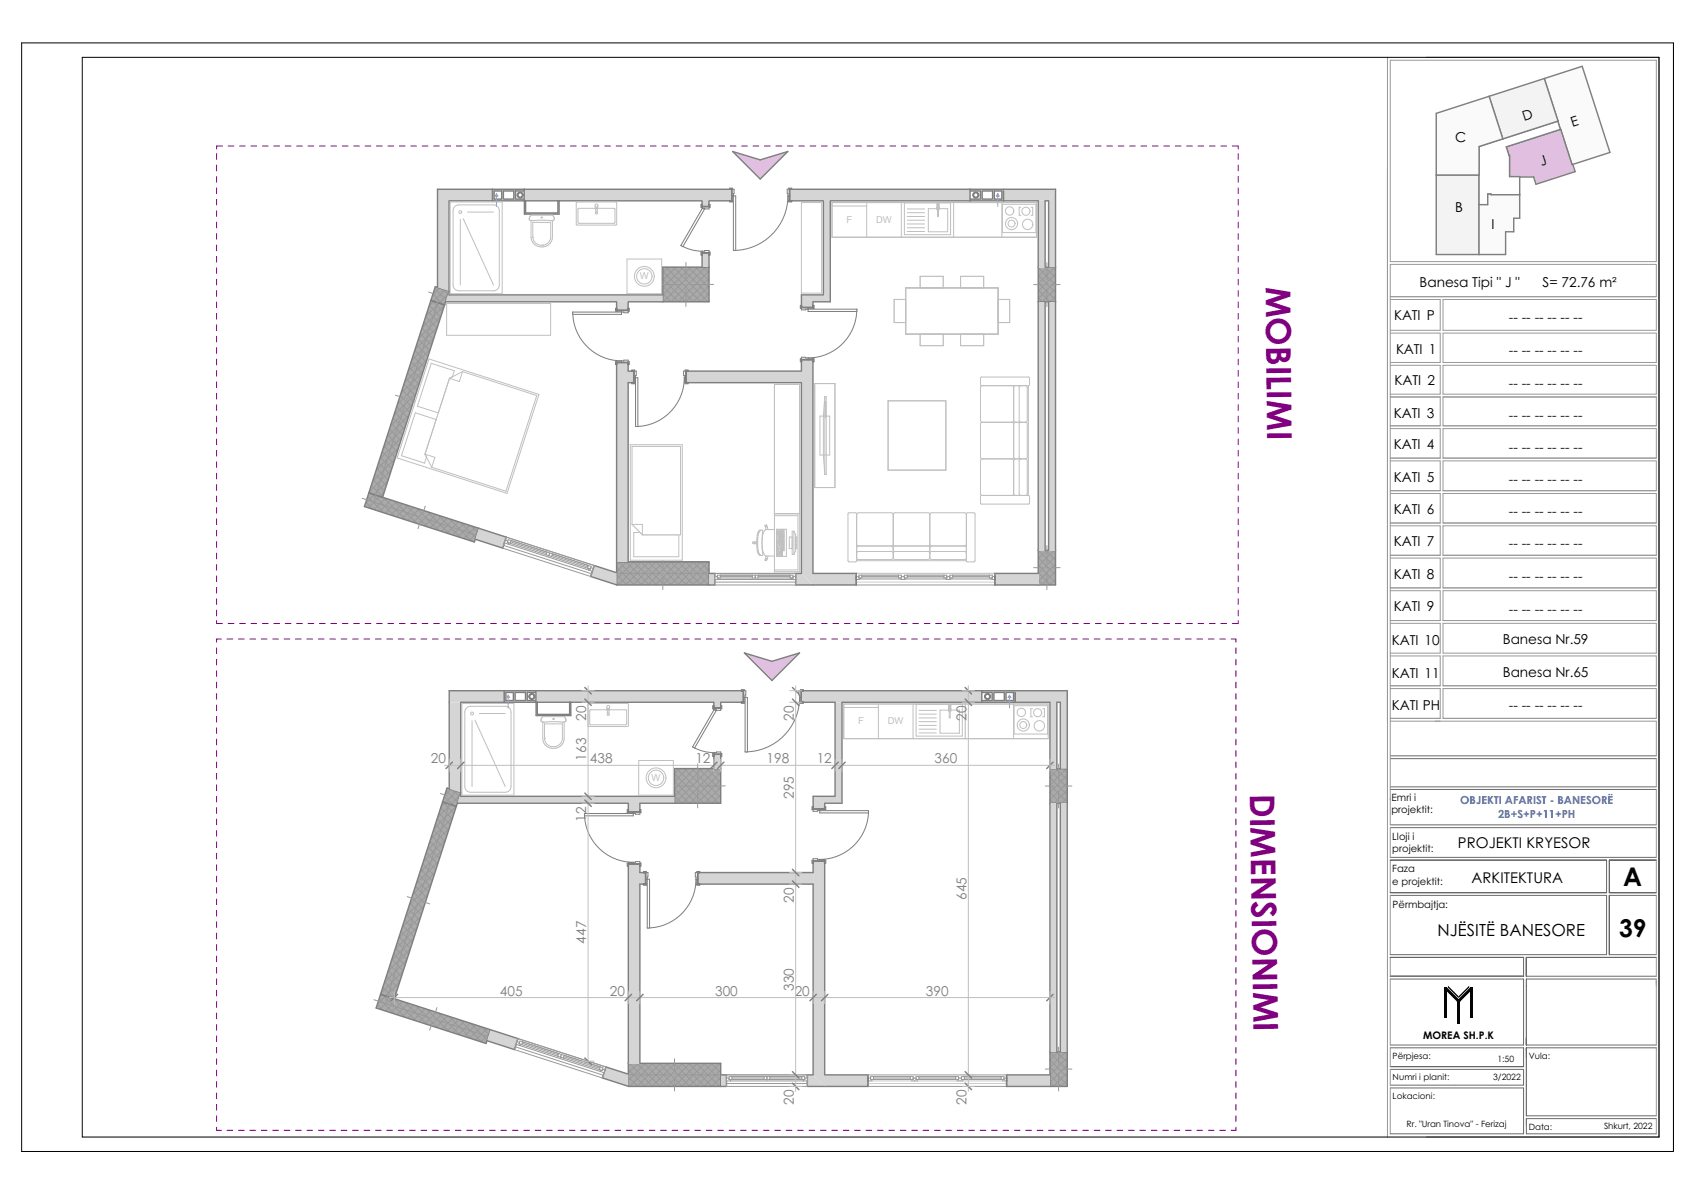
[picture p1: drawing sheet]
<svg xmlns="http://www.w3.org/2000/svg" width="420mm" height="297mm" viewBox="0 0 420 297" stroke-linecap="round" stroke-linejoin="round" font-family="sans-serif">
<defs><g id="words">
<g font-size="8.5" fill="#800080">
<text x="313.1" y="70.9" transform="rotate(89 313.1 70.9)">MOBILIMI</text>
<text x="309.2" y="196.3" transform="rotate(89 309.2 196.3)">DIMENSIONIMI</text>
</g>
<text font-size="6.4" x="401.5" y="219">A</text>
<text font-size="6.1" x="400.5" y="231.8">39</text>
<text font-size="4.1" x="355.6" y="231.6">NJËSITË BANESORE</text>
<g font-size="3.7">
<text x="360.6" y="209.7">PROJEKTI KRYESOR</text>
<text x="364" y="218.3">ARKITEKTURA</text>
</g>
<g font-size="3.4">
<text x="377" y="30" transform="rotate(-18 377 30)">D</text>
<text x="360" y="35.1">C</text>
<text x="388.9" y="31.4" transform="rotate(-18 388.9 31.4)">E</text>
<text x="381.3" y="41.1" transform="rotate(-18 381.3 41.1)">J</text>
<text x="360" y="52.4">B</text>
<text x="368.9" y="56.6">I</text>
<text x="351.1" y="71.1">Banesa Tipi &quot; J &quot;</text>
<text x="381.6" y="71.1">S= 72.76 m²</text>
<text x="344.8" y="79.2">KATI P</text>
<text x="373.2" y="79.5">-- -- -- -- -- --</text>
<text x="345.3" y="87.5">KATI 1</text>
<text x="373.2" y="87.9">-- -- -- -- -- --</text>
<text x="345" y="95.3">KATI 2</text>
<text x="373.2" y="95.9">-- -- -- -- -- --</text>
<text x="344.8" y="103.3">KATI 3</text>
<text x="373.2" y="103.9">-- -- -- -- -- --</text>
<text x="344.8" y="111.1">KATI 4</text>
<text x="373.2" y="111.8">-- -- -- -- -- --</text>
<text x="344.8" y="119.1">KATI 5</text>
<text x="373.2" y="119.6">-- -- -- -- -- --</text>
<text x="344.8" y="127.2">KATI 6</text>
<text x="373.2" y="127.6">-- -- -- -- -- --</text>
<text x="344.8" y="135.1">KATI 7</text>
<text x="373.2" y="135.6">-- -- -- -- -- --</text>
<text x="344.8" y="143.1">KATI 8</text>
<text x="373.2" y="143.7">-- -- -- -- -- --</text>
<text x="344.8" y="151.2">KATI 9</text>
<text x="373.2" y="151.7">-- -- -- -- -- --</text>
<text x="344.3" y="159.5">KATI 10</text>
<text x="371.7" y="159.3">Banesa Nr.59</text>
<text x="344.3" y="167.6">KATI 11</text>
<text x="371.7" y="167.4">Banesa Nr.65</text>
<text x="344.3" y="175.7">KATI PH</text>
<text x="373.2" y="175.5">-- -- -- -- -- --</text>
</g>
<g font-size="3.4" fill="#7f7f7f">
<text x="145" y="178.2" transform="rotate(-90 145 178.2)">20</text>
<text x="196.3" y="178.2" transform="rotate(-90 196.3 178.2)">20</text>
<text x="239" y="178.2" transform="rotate(-90 239 178.2)">20</text>
<text x="106.6" y="188.8">20</text>
<text x="145" y="188.1" transform="rotate(-90 145 188.1)">163</text>
<text x="145.9" y="188.8">438</text>
<text x="172" y="188.8">12</text>
<text x="189.6" y="188.8">198</text>
<text x="202" y="188.8">12</text>
<text x="231.2" y="188.8">360</text>
<text x="196.3" y="197.5" transform="rotate(-90 196.3 197.5)">295</text>
<text x="145" y="203.2" transform="rotate(-90 145 203.2)">12</text>
<text x="196.3" y="223.2" transform="rotate(-90 196.3 223.2)">20</text>
<text x="239" y="222.6" transform="rotate(-90 239 222.6)">645</text>
<text x="145" y="233.3" transform="rotate(-90 145 233.3)">447</text>
<text x="196.3" y="245" transform="rotate(-90 196.3 245)">330</text>
<text x="123.7" y="246.2">405</text>
<text x="150.9" y="246.2">20</text>
<text x="176.9" y="246.2">300</text>
<text x="196.6" y="246.2">20</text>
<text x="229" y="246.2">390</text>
<text x="196.3" y="273.2" transform="rotate(-90 196.3 273.2)">20</text>
<text x="239" y="273.2" transform="rotate(-90 239 273.2)">20</text>
</g>
<g font-size="2.8" fill="#54689e">
<text x="361.2" y="198.8">OBJEKTI AFARIST - BANESORË</text>
<text x="370.6" y="202.3">2B+S+P+11+PH</text>
</g>
<text font-size="2.6" x="352" y="256.9">MOREA SH.P.K</text>
<g font-size="2.5">
<text x="344.2" y="198">Emri i</text>
<text x="344.2" y="201.2">projektit:</text>
<text x="344.4" y="207.7">Lloji i</text>
<text x="344.4" y="210.8">projektit:</text>
<text x="344.4" y="215.7">Faza</text>
<text x="344.4" y="218.8">e projektit:</text>
<text x="344.5" y="224.5">Përmbajtja:</text>
</g>
<g font-size="2.4" fill="#c0c0c0">
<text x="209.4" y="55.1">F</text>
<text x="216.7" y="55.1">DW</text>
<text x="158.3" y="69.1">W</text>
<text x="212.3" y="179.1">F</text>
<text x="219.6" y="179.1">DW</text>
<text x="161.2" y="193.1">W</text>
</g>
<g font-size="2.1">
<text x="344.5" y="261.9">Përpjesa:</text>
<text x="370.4" y="262.6">1:50</text>
<text x="378.1" y="261.9">Vula:</text>
<text x="344.5" y="267.2">Numri i planit:</text>
<text x="369.3" y="267.2">3/2022</text>
<text x="344.5" y="271.8">Lokacioni:</text>
<text x="347.9" y="278.8">Rr. &quot;Uran Tinova&quot; - Ferizaj</text>
<text x="378.1" y="279.4">Data:</text>
<text x="396.7" y="279.2">Shkurt, 2022</text>
</g>
</g></defs>
<g fill="none" stroke="#999" stroke-width=".25">
<path d="M343.2 14.2v267M409.7 14.9h-65.8v49.8h65.8M343.9 73.4h65.8M343.9 74.1h12.3v7.6h-12.3M409.7 65.4h-65.8v138.6M409.7 74.1h-52.8v7.6h52.8M343.9 98.2h12.3v7.1h-12.3M343.9 82.4h12.3v7.2h-12.3M343.9 90.3h12.3v7.2h-12.3M409.7 98.2h-52.8v7.1h52.8M409.7 90.3h-52.8v7.2h52.8M409.7 82.4h-52.8v7.2h52.8"/>
<path d="M343.9 106h12.3v7.3h-12.3M343.9 114h12.3v7.4h-12.3M409.7 106h-52.8v7.3h52.8M409.7 114h-52.8v7.4h52.8M343.9 122h12.3v7.3h-12.3M343.9 130h12.3v7.3h-12.3M343.9 138h12.3v7.4h-12.3M409.7 122h-52.8v7.3h52.8M409.7 130h-52.8v7.3h52.8M409.7 138h-52.8v7.4h52.8M343.9 146.1h12.3v7.4h-12.3M343.9 154.1h12.3v7.4h-12.3"/>
<path d="M409.7 146.1h-52.8v7.4h52.8M409.7 154.1h-52.8v7.4h52.8M343.9 162.2h12.3v7.4h-12.3M343.9 170.3h12.3v7.4h-12.3M343.9 178.3h65.8M409.7 162.2h-52.8v7.4h52.8M409.7 170.3h-52.8v7.4h52.8M343.9 204.7v7.3M343.9 212.7v8M343.9 221.4v14.7M343.9 236.8v4.6M343.9 242.1v16.3"/>
<path d="M343.9 259.1v4.7M343.9 264.5v3.9M343.9 269v11.4"/>
</g>
<path d="M352.9 14.2h57.5v267h-57.5M343.9 194.6h65.8" fill="none" stroke="#6a6a6a" stroke-width=".25"/>
<!-- layer: A - Fleta -->
<g fill="none" stroke="#6a6a6a" stroke-width=".25">
<path d="M343.9 187.6h65.8M343.9 186.9h65.8M343.9 195.2h65.8M343.9 212.7h53.5v8h-53.5M343.9 204.7h65.8M343.9 204h65.8M343.9 212h65.8M409.7 212.7h-11.6v8h11.6M343.9 236.8h33v4.6h-33M343.9 221.4h53.5v14.7h-53.5M409.7 236.8h-32.2v4.6h32.2M409.7 221.4h-11.6v14.7h11.6"/>
<path d="M343.9 259.1h33v4.7h-33M343.9 242.1h33v16.3h-33M409.7 242.1h-32.2v16.3h32.2M409.7 259.1h-32.2v16.8h32.2M343.9 264.5h33v3.9h-33M343.9 269h33v11.4M409.7 276.6h-32.2v3.8"/>
</g>
<!-- layer: A - Pllaka meskatit -->
<g fill="#000">
<path d="M357.1 244.1h.7v7.4h-.7z" fill-rule="evenodd"/>
<path d="M357.8 244.1l3.5 3.5-.5 .5-3.5-3.5z" fill-rule="evenodd"/>
<path d="M358.1 243.8l2.7 2.6v.4l-2.7-2.6z" fill-rule="evenodd"/>
<path d="M360.4 247.1h.7v5.9h-.7z" fill-rule="evenodd"/>
<path d="M363.4 243.8v.4l-2.6 2.6v-.4z" fill-rule="evenodd"/>
<path d="M363.7 244.1h.8v7.4h-.8z" fill-rule="evenodd"/>
<path d="M363.7 244.1l.5 .5-3.4 3.5-.5-.5z" fill-rule="evenodd"/>
</g>
<!-- layer: A - Fill zone -->
<path d="M355.3 43.3h10.5v19.6h-10.5z" fill-rule="evenodd" fill="#f3f3f3"/>
<path d="M355.3 43.3h10.5v19.6h-10.5z" fill="none" stroke="#7f7f7f" stroke-width=".35"/>
<path d="M382 19.4l9.4-3 6.8 21.3-9.4 3z" fill-rule="evenodd" fill="#fafafa"/>
<path d="M382 19.4l9.4-3 6.8 21.3-9.4 3z" fill="none" stroke="#7f7f7f" stroke-width=".35"/>
<path d="M372.6 36.3l13.4-4.3 2.8 8.7h.2l.6 1.7-9.7 3.2-.6-1.8-5.9-.1v-5.2z" fill-rule="evenodd" fill="#e0bfe0"/>
<path d="M372.6 36.3l13.4-4.3 2.8 8.7h.2l.6 1.7-9.7 3.2-.6-1.8-5.9-.1v-5.2zM379.3 43.8h.1" fill="none" stroke="#7f7f7f" stroke-width=".35"/>
<path d="M365.8 36.2l19.5-6.2 .7 2-13.4 4.3 .8 2.2v5.2h2.5v4.5h-7.1v-.2h-.8v2.6h-2.2z" fill-rule="evenodd" fill="#fff"/>
<path d="M365.8 36.2l19.5-6.2 .7 2-13.4 4.3 .8 2.2v5.2h2.5v4.5h-7.1v-.2h-.8v2.6h-2.2z" fill="none" stroke="#7f7f7f" stroke-width=".35"/>
<path d="M368.3 23.8l13.7-4.4 3.4 10.5-13.7 4.4z" fill-rule="evenodd" fill="#f3f3f3"/>
<path d="M368.3 23.8l13.7-4.4 3.4 10.5-13.7 4.4z" fill="none" stroke="#7f7f7f" stroke-width=".35"/>
<path d="M355.3 28l13-4.2 3.4 10.5-5.9 1.9v7.1h-10.5z" fill-rule="evenodd" fill="#fafafa"/>
<path d="M355.3 28l13-4.2 3.4 10.5-5.9 1.9v7.1h-10.5z" fill="none" stroke="#7f7f7f" stroke-width=".35"/>
<path d="M368 48h.8v.2h7.1v5.8h-1.5v3.3h-2v5.6h-6.6v-12.3h2.2z" fill-rule="evenodd" fill="#fafafa"/>
<path d="M368 48h.8v.2h7.1v5.8h-1.5v3.3h-2v5.6h-6.6v-12.3h2.2z" fill="none" stroke="#7f7f7f" stroke-width=".35"/>
<!-- layer: A - Mobilimi -->
<path d="M227.6 82.6h5.7v2.9h-5.7z" fill-rule="evenodd" fill="#fff"/>
<path d="M227.6 82.6h5.7v2.9h-5.7z" fill="none" stroke="#ccc" stroke-width=".25"/>
<path d="M237.6 82.6h5.7v2.9h-5.7z" fill-rule="evenodd" fill="#fff"/>
<path d="M237.6 82.6h5.7v2.9h-5.7z" fill="none" stroke="#ccc" stroke-width=".25"/>
<path d="M227.6 68.3h5.7v2.9h-5.7z" fill-rule="evenodd" fill="#fff"/>
<path d="M227.6 68.3h5.7v2.9h-5.7z" fill="none" stroke="#ccc" stroke-width=".25"/>
<path d="M237.6 68.3h5.7v2.9h-5.7z" fill-rule="evenodd" fill="#fff"/>
<path d="M237.6 68.3h5.7v2.9h-5.7z" fill="none" stroke="#ccc" stroke-width=".25"/>
<path d="M221.2 74.1h2.8v5.7h-2.8z" fill-rule="evenodd" fill="#fff"/>
<path d="M221.2 74.1h2.8v5.7h-2.8z" fill="none" stroke="#ccc" stroke-width=".25"/>
<path d="M246.9 74.1h2.8v5.7h-2.8z" fill-rule="evenodd" fill="#fff"/>
<path d="M246.9 74.1h2.8v5.7h-2.8z" fill="none" stroke="#ccc" stroke-width=".25"/>
<!-- layer: A - Shtyllat -->
<path d="M91.2 121.9l27.2 8.7-1.1 3.4-27.2-8.7z" fill-rule="evenodd" fill="#aaa"/>
<g fill="none" stroke="#999" stroke-width=".25">
<path d="M89.6 123.2l13.6 4.4M90.5 124.2l1.7 1.8M90.9 122.8l4.1 4M92.1 122.2l5.6 5.5M92.5 122.3l-2.1 2.1M93.9 122.7l-2.8 2.9M94.8 123l5.6 5.6M95.3 123.2l-2.8 2.8M96.7 123.6l-2.8 2.9M97.6 123.9l5.5 5.6M98.1 124.1l-2.8 2.8M99.5 124.5l-2.8 2.9"/>
<path d="M100.3 124.8l5.5 5.5M100.9 125l-2.9 2.8M102.3 125.4l-2.9 2.9M103 125.7l5.5 5.5M103.7 125.9l-2.9 2.8M103.9 129l-.5 1.7M104.3 128h.1M105.1 126.3l-2.9 2.9M105.2 125.2l-.6 1.7M105.4 128.3l13.6 4.4M105.7 126.5l5.5 5.6M106.4 126.8l-2.8 2.8"/>
<path d="M107.8 127.2l-2.8 2.9M108.4 127.4l5.6 5.6M109.2 127.7l-2.8 2.8M110.6 128.1l-2.8 2.9M111.1 128.3l5.6 5.5M112 128.6l-2.8 2.8M113.4 129l-2.8 2.9M113.8 129.2l3.9 3.8M114.8 129.5l-2.8 2.8M116.2 129.9l-2.9 2.9M116.6 130l1.5 1.6M117.6 130.4l-2.9 2.8"/>
<path d="M118.1 131.7l-2 1.9"/>
</g>
<path d="M91.2 121.9l27.2 8.7-1.1 3.4-27.2-8.7z" fill="none" stroke="#7f7f7f" stroke-width=".35"/>
<path d="M106.6 74.3l3.4 1.1-15.4 47.6-3.4-1.1z" fill-rule="evenodd" fill="#aaa"/>
<g fill="none" stroke="#999" stroke-width=".25">
<path d="M104.8 79.7l2.9 2.8M105.7 76.9l2.9 2.9M106.2 75.5l2.8 2.9M106.9 74.4l2.6 2.6M107.2 74.5l-1 1.1M108.6 73.7l-7.6 23.8M108.6 74.9l-3.3 3.4 2.8 2.9M109.1 78.2l-5.6 5.5M109.6 75.2l.3 .4M109.9 75.5l-5.5 5.5M97.8 97.7l1.7 .6M98.6 99.2l2.8 2.8"/>
<path d="M99 97.8l2.8 2.8M99.5 96.4l2.8 2.8M99.9 95l2.8 2.8M100.3 99.7l-7.7 23.8M100.3 93.6l2.9 2.8M100.6 98.6h.1M100.8 92.2l2.8 2.9M101.2 90.8l2.9 2.9M101.7 89.4l2.8 2.9M101.7 99l1.7 .5M102.1 99.9l-5.6 5.5M102.1 88l2.9 2.9"/>
<path d="M102.6 86.7l2.8 2.8M102.9 97.2l-5.5 5.5M103 85.3l2.9 2.8M103.5 83.9l2.8 2.8M103.8 94.5l-5.5 5.5M103.9 82.5l2.9 2.8M104.4 81.1l2.8 2.8M104.7 91.8l-5.5 5.5M105.6 89l-5.6 5.6M106.4 86.3l-5.5 5.6M107.3 83.6l-5.5 5.6M108.2 80.9l-5.5 5.5"/>
<path d="M92.3 118.6l2.8 2.9M92.7 117.2l2.9 2.9M93.2 115.9l2.8 2.8M93.6 114.5l2.9 2.8M94.1 113.1l2.8 2.8M94.5 111.7l2.9 2.8M95 110.3l2.8 2.8M95.4 108.9l2.9 2.8M95.9 107.5l2.8 2.8M96 118.9l-3.5 3.4M96.3 106.1l2.9 2.9M96.8 104.7l2.8 2.9"/>
<path d="M96.8 116.2l-5.5 5.5M97.2 103.3l2.8 2.9M97.7 101.9l2.8 2.9M97.7 113.5l-5.5 5.5M98.1 100.6l2.8 2.8M98.6 110.7l-5.6 5.6M99.5 108l-5.6 5.6M100.3 105.3l-5.5 5.6M101.2 102.6l-5.5 5.5M91.4 121.4l.7 .8M91.8 120l2.9 2.9M95.1 121.6l-1.2 1.1"/>
</g>
<path d="M106.6 74.3l3.4 1.1-15.4 47.6-3.4-1.1z" fill="none" stroke="#7f7f7f" stroke-width=".35"/>
<path d="M107.7 70.9l3.4 1.1-1.1 3.4-3.4-1.1z" fill-rule="evenodd" fill="#aaa"/>
<path d="M106 72.2l1.7 .6M106.6 74.1l.3 .3M107.1 72.8l2.5 2.4M107.5 71.4l2.9 2.8M108.5 74.2l-.6 1.7M108.7 71.2l-1.7 1.7M108.8 73.1h.1M109.5 71.5l1.3 1.3-2.2 2.1M109.7 70.3l-.5 1.7M109.9 73.5l1.7 .5M110.1 71.7l-2.9 2.8" fill="none" stroke="#999" stroke-width=".25"/>
<path d="M107.7 70.9l3.4 1.1-1.1 3.4-3.4-1.1z" fill="none" stroke="#7f7f7f" stroke-width=".35"/>
<path d="M163.9 66.1h11.5v8.5h-11.5z" fill-rule="evenodd" fill="#aaa"/>
<g fill="none" stroke="#999" stroke-width=".25">
<path d="M162.8 70.3h5.7M163.9 67.1l7.6 7.5 3.9-3.9M164.7 66.1l8.6 8.5M165.3 66.1l-1.4 1.3M166.6 66.1l8.5 8.5 .3-.2M167.2 66.1l-3.3 3.2M168.4 66.1l7 6.9M169 66.1l-5.1 5M169.7 70.3h.1M169.7 64.9v4.3M169.7 71.5v4.3M170.2 66.1l5.2 5.1"/>
<path d="M170.8 70.3h5.7M170.8 66.1l-6.9 6.9M172.1 66.1l3.3 3.3M172.7 66.1l-8.6 8.5-.2-.1M173.9 66.1l1.5 1.4M174.5 66.1l-8.6 8.5-2-2M175.4 72.6l-2.1 2M175.4 68.9l-5.8 5.7-5.7-5.6M175.4 67l-7.6 7.6-3.9-3.8"/>
</g>
<path d="M163.9 66.1h11.5v8.5h-11.5z" fill="none" stroke="#7f7f7f" stroke-width=".35"/>
<path d="M152.5 138.9h22.9v5.8h-22.9z" fill-rule="evenodd" fill="#aaa"/>
<g fill="none" stroke="#999" stroke-width=".25">
<path d="M153 138.9l5.8 5.8M153.1 138.9l-.6 .6M154.9 138.9l5.7 5.8M154.9 138.9l-2.4 2.5M156.7 138.9l5.7 5.8M156.8 138.9l-4.3 4.3M158.6 138.9l5.7 5.8M158.6 138.9l-5.7 5.8M160.4 138.9l5.7 5.8M160.5 138.9l-5.8 5.8M162.2 138.9l5.8 5.8M162.3 138.9l-5.7 5.8"/>
<path d="M163.9 137.8v2.9M164.1 138.9l5.7 5.8M164.1 138.9l-5.7 5.8M165.9 138.9l5.7 5.8M166 138.9l-5.7 5.8M167.8 138.9l5.7 5.8M167.8 138.9l-5.7 5.8M169.6 138.9l5.7 5.8M169.7 138.9l-5.8 5.8M171.4 138.9l4 4M171.5 138.9l-5.7 5.8M173.3 138.9l2.1 2.2"/>
<path d="M173.3 138.9l-5.7 5.8M175.1 138.9l.3 .3M175.2 138.9l-5.7 5.8M151.4 141.8h11.4M152.5 140.3l4.4 4.4M152.5 142.1l2.6 2.6M152.5 143.9l.7 .8M163.9 141.8h.1M163.9 142.9v2.9M165.1 141.8h11.4M175.4 144.3l-.4 .4M175.4 142.4l-2.3 2.3"/>
<path d="M175.4 140.6l-4.1 4.1"/>
</g>
<path d="M152.5 138.9h22.9v5.8h-22.9z" fill="none" stroke="#7f7f7f" stroke-width=".35"/>
<path d="M256.8 66.1h4.3v8.6h-4.3z" fill-rule="evenodd" fill="#aaa"/>
<g fill="none" stroke="#999" stroke-width=".25">
<path d="M255.7 70.4h2.1M256.8 66.2l4.3 4.3M256.8 68.1l4.3 4.2M256.8 69.9l4.3 4.3M256.8 71.7l2.9 3M256.8 73.6l1.1 1.1M257.2 66.1l-.4 .4M258.5 66.1l2.6 2.6M258.9 70.4h.1M258.9 64.9v4.3M258.9 71.5v4.3M259.1 66.1l-2.3 2.2"/>
<path d="M260.1 70.4h2.1M260.4 66.1l.7 .7M260.9 66.1l-4.1 4.1M261.1 73.3l-1.4 1.4M261.1 71.4l-3.3 3.3M261.1 69.6l-4.3 4.3M261.1 67.7l-4.3 4.3"/>
</g>
<path d="M256.8 66.1h4.3v8.6h-4.3z" fill="none" stroke="#7f7f7f" stroke-width=".35"/>
<path d="M256.8 136.1h4.3v8.6h-4.3z" fill-rule="evenodd" fill="#aaa"/>
<g fill="none" stroke="#999" stroke-width=".25">
<path d="M256.8 137.9l4.3 4.3M256.8 139.8l4.3 4.2M256.8 136.1l4.3 4.3M257.1 136.1l-.3 .3M258.7 136.1l2.4 2.4M258.9 136.1l-2.1 2.1M258.9 134.9v4.3M260.5 136.1l.6 .6M260.8 136.1l-4 3.9M261.1 139.4l-4.3 4.3M261.1 137.6l-4.3 4.3M255.7 140.4h2.1"/>
<path d="M256.8 141.6l3.1 3.1M256.8 143.4l1.2 1.3M258.9 140.4h.1M258.9 141.5v4.3M260.1 140.4h2.1M261.1 143.1l-1.6 1.6M261.1 141.3l-3.4 3.4"/>
</g>
<path d="M256.8 136.1h4.3v8.6h-4.3z" fill="none" stroke="#7f7f7f" stroke-width=".35"/>
<path d="M94.1 245.9l27.2 8.7-1.1 3.4-27.2-8.7z" fill-rule="evenodd" fill="#aaa"/>
<g fill="none" stroke="#999" stroke-width=".25">
<path d="M92.5 247.2l13.6 4.4M93.3 248.4l1.5 1.4M93.8 247l3.7 3.7M94.7 246.1l5.5 5.5M95.4 246.3l-2.1 2.1M96.8 246.7l-2.8 2.9M97.4 246.9l5.5 5.6M98.2 247.2l-2.9 2.8M99.6 247.6l-2.9 2.9M100.1 247.8l5.6 5.5M101 248.1l-2.9 2.8M102.4 248.5l-2.9 2.9"/>
<path d="M102.8 248.7l5.6 5.5M103.7 249l-2.8 2.8M105.1 249.4l-2.8 2.9M105.5 249.6l5.6 5.5M106.5 249.9l-2.8 2.8M106.8 253l-.5 1.7M107.2 252h.1M107.9 250.3l-2.8 2.9M108.1 249.2l-.6 1.7M108.3 250.4l5.5 5.6M108.3 252.3l13.6 4.4M109.3 250.8l-2.8 2.8"/>
<path d="M110.7 251.2l-2.8 2.9M111 251.3l5.5 5.5M112.1 251.7l-2.8 2.8M113.5 252.1l-2.9 2.9M113.7 252.2l5.5 5.5M114.9 252.6l-2.9 2.8M116.3 253l-2.9 2.8M116.4 253.1l4.1 4.1M117.6 253.5l-2.8 2.8M119 253.9l-2.8 2.8M119.1 253.9l1.9 1.9M120.4 254.4l-2.8 2.8"/>
<path d="M121 255.6l-2 2"/>
</g>
<path d="M94.1 245.9l27.2 8.7-1.1 3.4-27.2-8.7z" fill="none" stroke="#7f7f7f" stroke-width=".35"/>
<path d="M109.5 198.3l3.4 1.1-15.4 47.6-3.4-1.1z" fill-rule="evenodd" fill="#aaa"/>
<g fill="none" stroke="#999" stroke-width=".25">
<path d="M109 199.7l2.9 2.9M109.5 198.3l2.8 2.9M110.1 198.5l-1 1M111.5 198.9l-3.3 3.3M111.5 197.8l-7.6 23.7M112.1 199.1l.7 .7M112.9 199.4l-5.6 5.5M102.7 219.2l2.9 2.8M103.2 217.8l2.8 2.8M103.6 216.4l2.9 2.8M104.1 215l2.8 2.8M104.5 213.6l2.9 2.9"/>
<path d="M105 212.2l2.8 2.9M105.4 210.8l2.9 2.9M105.9 209.4l2.8 2.9M106.3 208.1l2.9 2.8M106.7 218.4l-5.5 5.5M106.8 206.7l2.8 2.8M107.2 205.3l2.9 2.8M107.6 215.7l-5.5 5.5M107.7 203.9l2.8 2.8M108.1 202.5l2.9 2.8M108.5 213l-5.5 5.5M108.6 201.1l2.8 2.8"/>
<path d="M109.4 210.3l-5.6 5.5M110.2 207.6l-5.5 5.5M111.1 204.8l-5.5 5.6M112 202.1l-5.5 5.6M96.5 238.6l2.8 2.9M96.9 237.3l2.8 2.8-5.5 5.5M97.4 235.9l2.8 2.8M97.8 234.5l2.8 2.8M98.3 233.1l2.8 2.8M98.7 231.7l2.8 2.8M99.2 230.3l2.8 2.8M99.6 228.9l2.8 2.8"/>
<path d="M100.1 227.5l2.8 2.9M100.5 226.1l2.8 2.9M100.6 237.4l-5.5 5.5M100.7 221.7l1.7 .6M100.9 224.7l2.9 2.9M101.4 223.3l2.8 2.9M101.5 234.7l-5.5 5.5M101.8 222l2.9 2.8M102.3 220.6l2.8 2.8M102.4 232l-5.6 5.5M103.2 223.7l-7.7 23.8M103.2 229.3l-5.5 5.5"/>
<path d="M103.5 222.6h.1M104.1 226.5l-5.5 5.6M104.6 223l1.7 .5M105 223.8l-5.5 5.6M105.9 221.1l-5.6 5.6M94.2 245.6l.5 .5M94.7 244.2l2.7 2.7M95.1 242.8l2.9 2.8M95.6 241.4l2.8 2.9M96 240l2.9 2.9M98 245.5l-1.2 1.2M98.9 242.8l-3.5 3.5"/>
</g>
<path d="M109.5 198.3l3.4 1.1-15.4 47.6-3.4-1.1z" fill="none" stroke="#7f7f7f" stroke-width=".35"/>
<path d="M110.6 194.9l3.4 1.1-1.1 3.4-3.4-1.1z" fill-rule="evenodd" fill="#aaa"/>
<path d="M108.9 196.2l1.7 .6M109.9 196.9l2.2 2.2M110.4 195.5l2.8 2.9M111.4 198.2l-.6 1.7M111.6 195.2l-1.6 1.6M111.7 197.1h.1M112 195.4l1.6 1.6M112.6 194.4l-.5 1.7M112.8 197.5l1.7 .5M112.9 195.7l-2.8 2.8M113.7 196.7l-2.2 2.2" fill="none" stroke="#999" stroke-width=".25"/>
<path d="M110.6 194.9l3.4 1.1-1.1 3.4-3.4-1.1z" fill="none" stroke="#7f7f7f" stroke-width=".35"/>
<path d="M166.8 190.1h11.5v8.5h-11.5z" fill-rule="evenodd" fill="#aaa"/>
<g fill="none" stroke="#999" stroke-width=".25">
<path d="M165.7 194.4h5.7M166.8 191.4l7.3 7.2M166.8 193.2l5.5 5.4M166.8 195l3.6 3.6M167.4 190.1l8.6 8.5M168.2 190.1l-1.4 1.3M169.2 190.1l8.6 8.5M170 190.1l-3.2 3.1M171.1 190.1l7.2 7.2M171.9 190.1l-5.1 5M172.6 194.4h.1M172.6 188.9v4.3"/>
<path d="M172.6 195.5v4.3M172.9 190.1l5.4 5.3M173.7 190.1l-6.9 6.8 1.8 1.7M173.7 194.4h5.7M174.7 190.1l3.6 3.5M175.5 190.1l-8.5 8.5M176.6 190.1l1.7 1.7M177.4 190.1l-8.6 8.5M178.3 198.4l-.3 .2M178.3 196.5l-2.1 2.1M178.3 194.7l-4 3.9M178.3 192.8l-5.8 5.8"/>
<path d="M178.3 191l-7.7 7.6"/>
</g>
<path d="M166.8 190.1h11.5v8.5h-11.5z" fill="none" stroke="#7f7f7f" stroke-width=".35"/>
<path d="M155.4 263h22.9v5.7h-22.9z" fill-rule="evenodd" fill="#aaa"/>
<g fill="none" stroke="#999" stroke-width=".25">
<path d="M154.3 265.8h11.4M155.4 264.5l4.2 4.2M155.4 266.3l2.3 2.4M155.4 268.2l.5 .5M155.7 263l5.7 5.7M156 263l-.6 .5M157.5 263l5.8 5.7M157.8 263l-2.4 2.3M159.4 263l5.7 5.7M159.6 263l-4.2 4.2M161.2 263l5.7 5.7M161.5 263l-5.7 5.7"/>
<path d="M163.1 263l5.7 5.7M163.3 263l-5.7 5.7M164.9 263l5.7 5.7M165.1 263l-5.7 5.7M166.7 263l5.8 5.7M166.8 265.8h.1M166.8 261.8v2.9M166.8 267v2.8M167 263l-5.7 5.7M168 265.8h11.4M168.6 263l5.7 5.7M168.8 263l-5.7 5.7"/>
<path d="M170.4 263l5.7 5.7M170.7 263l-5.7 5.7M172.3 263l5.7 5.7M172.5 263l-5.7 5.7M174.1 263l4.2 4.1M174.3 263l-5.7 5.7M175.9 263l2.4 2.3M176.2 263l-5.7 5.7M177.8 263l.5 .5M178 263l-5.7 5.7M178.3 268.2l-.5 .5M178.3 266.4l-2.3 2.3"/>
<path d="M178.3 264.5l-4.2 4.2"/>
</g>
<path d="M155.4 263h22.9v5.7h-22.9z" fill="none" stroke="#7f7f7f" stroke-width=".35"/>
<path d="M259.7 190.1h4.3v8.6h-4.3z" fill-rule="evenodd" fill="#aaa"/>
<g fill="none" stroke="#999" stroke-width=".25">
<path d="M258.6 194.4h2.1M259.7 194.1l4.3 4.3M260.1 190.1l-.4 .4 4.3 4.2M261.2 190.1l2.8 2.8M261.8 194.4h.1M261.8 189v4.2M261.8 195.5v4.3M261.9 190.1l-2.2 2.2 4.3 4.3M263 194.4h2.1M263 190.1l1 1M263.7 190.1l-4 4M264 197.2l-1.5 1.5"/>
<path d="M264 195.4l-3.3 3.3M264 193.5l-4.3 4.3 .9 .9M264 191.7l-4.3 4.3 2.7 2.7"/>
</g>
<path d="M259.7 190.1h4.3v8.6h-4.3z" fill="none" stroke="#7f7f7f" stroke-width=".35"/>
<path d="M259.7 260.1h4.3v8.6h-4.3z" fill-rule="evenodd" fill="#aaa"/>
<g fill="none" stroke="#999" stroke-width=".25">
<path d="M261.8 259v4.2M258.6 264.4h2.1M259.7 262.1l4.3 4.3M259.9 260.1l-.2 .2 4.3 4.3M261.3 260.1l2.7 2.7M261.8 260.1l-2.1 2.1M261.8 264.4h.1M261.8 265.5v4.3M263 264.4h2.1M263.2 260.1l.8 .8M263.6 260.1l-3.9 3.9 4.3 4.3M264 267.1l-1.6 1.6"/>
<path d="M264 265.2l-3.4 3.5M264 263.4l-4.3 4.3 1 1M264 261.6l-4.3 4.2 2.8 2.9"/>
</g>
<path d="M259.7 260.1h4.3v8.6h-4.3z" fill="none" stroke="#7f7f7f" stroke-width=".35"/>
<!-- layer: A - kanalet e ventilimit -->
<path d="M239.9 49.4h8.3M239.9 47h8.3M242.7 47.2v2M245.7 47.2v2M248 47.2v2.5" fill="none" stroke="#d5d5d5" stroke-width=".43"/>
<path d="M242.9 47.2h2.6v2h-2.6zM245.9 47.2h1.9v2h-1.9zM248.2 46.8h-8.3v.4h2.6v2h-2.6v.5h8.3v-2.5" fill="none" stroke="#7f7f7f" stroke-width=".35"/>
<path d="M240.7 48.2l.5 .6h.3l.6-.6-.1 .5-.4 .2h-.4l-.4-.2z" fill-rule="evenodd" fill="#d5d5d5"/>
<path d="M240.7 48.2a.71 .71 0 0 0 .7 .7 .71 .71 0 0 0 .7-.7M240.8 48.2a.57 .57 0 0 0 .6 .6 .57 .57 0 0 0 .5-.6" fill="none" stroke="#7f7f7f" stroke-width=".35"/>
<path d="M240.8 47.8l.4-.2h.4l.4 .2 .1 .4-.6-.5h-.3l-.5 .5z" fill-rule="evenodd" fill="#d5d5d5"/>
<path d="M121.8 46.8h7.9v.4h-2.2v2h2.2v.5h-7.9zM122.2 47.2h1.9v2h-1.9zM124.5 47.2h2.6v2h-2.6zM240.7 48.2a.71 .71 0 0 1 .7-.7 .71 .71 0 0 1 .7 .7M240.8 48.2a.57 .57 0 0 1 .6-.5 .57 .57 0 0 1 .5 .5" fill="none" stroke="#7f7f7f" stroke-width=".35"/>
<path d="M121.8 47h7.9M121.8 49.4h7.9M122 46.8v2.9M124.3 47.2v2M127.3 47.2v2" fill="none" stroke="#d5d5d5" stroke-width=".43"/>
<path d="M128.1 47.8l.3-.2h.5l.3 .2 .2 .4-.6-.5h-.3l-.6 .5z" fill-rule="evenodd" fill="#d5d5d5"/>
<path d="M127.9 48.2a.71 .71 0 0 1 .8-.7 .71 .71 0 0 1 .7 .7M128.1 48.2a.57 .57 0 0 1 .6-.5 .57 .57 0 0 1 .5 .5" fill="none" stroke="#7f7f7f" stroke-width=".35"/>
<path d="M127.9 48.2l.6 .6h.3l.6-.6-.2 .5-.3 .2h-.5l-.3-.2z" fill-rule="evenodd" fill="#d5d5d5"/>
<path d="M127.9 48.2a.71 .71 0 0 0 .8 .7 .71 .71 0 0 0 .7-.7M128.1 48.2a.57 .57 0 0 0 .6 .6 .57 .57 0 0 0 .5-.6M245.8 171.2h2.6v2h-2.6zM248.8 171.2h1.9v2h-1.9zM251.1 170.8h-8.3v.4h2.6v2h-2.6v.5h8.3v-2.5" fill="none" stroke="#7f7f7f" stroke-width=".35"/>
<path d="M242.8 173.5h8.3M242.8 171h8.3M245.6 171.2v2M248.6 171.2v2M250.9 171.2v2.5" fill="none" stroke="#d5d5d5" stroke-width=".43"/>
<path d="M243.6 172.2l.5 .6h.3l.6-.6-.2 .5-.3 .2h-.5l-.3-.2z" fill-rule="evenodd" fill="#d5d5d5"/>
<path d="M243.6 172.2a.71 .71 0 0 0 .7 .8 .71 .71 0 0 0 .7-.8M243.7 172.2a.57 .57 0 0 0 .6 .6 .57 .57 0 0 0 .5-.6" fill="none" stroke="#7f7f7f" stroke-width=".35"/>
<path d="M243.7 171.8l.3-.2h.5l.3 .2 .2 .4-.6-.5h-.3l-.5 .5z" fill-rule="evenodd" fill="#d5d5d5"/>
<path d="M124.7 170.8h7.9v.4h-2.2v2h2.2v.5h-7.9zM125.1 171.2h1.9v2h-1.9zM127.4 171.2h2.6v2h-2.6zM243.6 172.2a.71 .71 0 0 1 .7-.7 .71 .71 0 0 1 .7 .7M243.7 172.2a.57 .57 0 0 1 .6-.5 .57 .57 0 0 1 .5 .5" fill="none" stroke="#7f7f7f" stroke-width=".35"/>
<path d="M124.7 171h7.9M124.7 173.5h7.9M124.9 170.8v2.9M127.2 171.2v2M130.2 171.2v2" fill="none" stroke="#d5d5d5" stroke-width=".43"/>
<path d="M131 171.8l.3-.2h.5l.3 .2 .2 .4-.6-.5h-.3l-.6 .5z" fill-rule="evenodd" fill="#d5d5d5"/>
<path d="M130.8 172.2a.71 .71 0 0 1 .8-.7 .71 .71 0 0 1 .7 .7M131 172.2a.57 .57 0 0 1 .6-.5 .57 .57 0 0 1 .5 .5" fill="none" stroke="#7f7f7f" stroke-width=".35"/>
<path d="M130.8 172.2l.6 .6h.3l.6-.6-.2 .5-.3 .2h-.5l-.3-.2z" fill-rule="evenodd" fill="#d5d5d5"/>
<path d="M130.8 172.2a.71 .71 0 0 0 .8 .8 .71 .71 0 0 0 .7-.8M131 172.2a.57 .57 0 0 0 .6 .6 .57 .57 0 0 0 .5-.6" fill="none" stroke="#7f7f7f" stroke-width=".35"/>
<!-- layer: A - Muret -->
<path d="M248.2 46.8h12.9l-1.7 2.9h-11.2z" fill-rule="evenodd" fill="#d5d5d5"/>
<path d="M248.2 46.8h12.9M248.2 47.2v2.5h8.6M258.5 49.7h.9" fill="none" stroke="#7f7f7f" stroke-width=".35"/>
<g fill="#d5d5d5">
<path d="M198.2 88.9h2.9v55.8l-2.9-2.9z" fill-rule="evenodd"/>
<path d="M198.2 72.9l2.9 1.7v1.5h-2.9z" fill-rule="evenodd"/>
</g>
<path d="M198.2 72.9v3.2h2.9v-1.5M198.2 91.8v-2.9h2.9v52.9M198.2 94.6v47.2" fill="none" stroke="#7f7f7f" stroke-width=".35"/>
<g fill="#fff">
<path d="M199.9 88.6h1.2v.3h-1.2z" fill-rule="evenodd"/>
<path d="M201.1 88.7h.3v.7h-.3z" fill-rule="evenodd"/>
<path d="M199.9 76.1h1.2v.3h-1.2z" fill-rule="evenodd"/>
<path d="M201.1 75.5h.3v.7h-.3z" fill-rule="evenodd"/>
<path d="M198 88.7h.2v.7h-.2z" fill-rule="evenodd"/>
<path d="M198 75.5h.2v.7h-.2z" fill-rule="evenodd"/>
</g>
<path d="M198 75.5h.2v.7h-.2zM201.1 76.1h-1.2v.3h1.2v-.9h.3v.7h-.3M211.9 76.5a12.1 12.1 0 0 1-12 12M198 88.7h.2v.7h-.2zM201.1 88.7h.3v.7h-.3v-.8h-1.2v.3h1.2" fill="none" stroke="#7f7f7f" stroke-width=".25"/>
<g fill="#fff">
<path d="M198.2 88.3l1.7 .2v.4h-1.7z" fill-rule="evenodd"/>
<path d="M198.2 76.1h1.7v.4l-1.7 .1z" fill-rule="evenodd"/>
<path d="M199.9 76.5h12v.5h-12z" fill-rule="evenodd"/>
</g>
<path d="M198.2 76.1v.5h1.1v-.1h12.6v.5h-12v-.9zM198.2 88.3l1.7 .2v.4h-1.7z" fill="none" stroke="#7f7f7f" stroke-width=".25"/>
<path d="M198.2 75.5v.6h2.9v-.6M198.2 89.4v-.5h2.9v.5" fill="none" stroke="#7f7f7f" stroke-width=".35"/>
<g fill="#d5d5d5">
<path d="M261.1 46.8v19.3h-1.7v-16.4z" fill-rule="evenodd"/>
<path d="M259.4 74.7h1.7v61.4h-1.7z" fill-rule="evenodd"/>
</g>
<path d="M259.4 49.7v16.4M261.1 46.8v19.3M259.4 74.7v61.4M261.1 74.7v61.4" fill="none" stroke="#7f7f7f" stroke-width=".35"/>
<g fill="#d5d5d5">
<path d="M152.5 74.6h2.9v2.2h-2.9z" fill-rule="evenodd"/>
<path d="M152.5 89.6h2.9v49.3h-2.9z" fill-rule="evenodd"/>
</g>
<path d="M152.5 74.6v2.2h2.9v-2.2M155.4 91.8v-2.2h-2.9v49.3M155.4 94.6v44.3" fill="none" stroke="#7f7f7f" stroke-width=".35"/>
<g fill="#fff">
<path d="M152.5 89.3h1.2v.3h-1.2z" fill-rule="evenodd"/>
<path d="M152.2 89.4h.3v.8h-.3z" fill-rule="evenodd"/>
<path d="M152.5 76.8h1.2v.3h-1.2z" fill-rule="evenodd"/>
<path d="M152.2 76.2h.3v.8h-.3z" fill-rule="evenodd"/>
<path d="M155.4 89.4h.2v.8h-.2z" fill-rule="evenodd"/>
<path d="M155.4 76.2h.2v.8h-.2z" fill-rule="evenodd"/>
</g>
<path d="M141.7 77.2a12.1 12.1 0 0 0 12 12M152.5 76.8h1.2v.3h-1.2v-.9h-.3v.8h.3M155.4 76.2h.2v.8h-.2zM152.5 89.4h-.3v.8h.3v-.9h1.2v.3h-1.2M155.4 89.4h.2v.8h-.2z" fill="none" stroke="#7f7f7f" stroke-width=".25"/>
<g fill="#fff">
<path d="M153.7 89.2l1.7-.1v.5h-1.7z" fill-rule="evenodd"/>
<path d="M153.7 76.8h1.7v.5l-1.7-.1z" fill-rule="evenodd"/>
<path d="M141.7 77.2h12v.5h-12z" fill-rule="evenodd"/>
</g>
<path d="M141.7 77.2h12.6v.1h1.1v-.5h-1.7v.9h-12zM153.7 89.2l1.7-.1v.5h-1.7z" fill="none" stroke="#7f7f7f" stroke-width=".25"/>
<path d="M152.5 76.2v.6h2.9v-.6M152.5 90.2v-.6h2.9v.6" fill="none" stroke="#7f7f7f" stroke-width=".35"/>
<g fill="#d5d5d5">
<path d="M155.4 91.8h1.4v2.8h-1.4z" fill-rule="evenodd"/>
<path d="M169.7 91.8h28.5v2.8h-28.5z" fill-rule="evenodd"/>
</g>
<path d="M155.4 91.8h1.4v2.8h-1.4M198.2 91.8h-28.5v2.8h28.5" fill="none" stroke="#7f7f7f" stroke-width=".35"/>
<g fill="#fff">
<path d="M169.3 93.4h.4v1.2h-.4z" fill-rule="evenodd"/>
<path d="M169.5 94.6h.7v.3h-.7z" fill-rule="evenodd"/>
<path d="M156.8 93.4h.4v1.2h-.4z" fill-rule="evenodd"/>
<path d="M156.3 94.6h.7v.3h-.7z" fill-rule="evenodd"/>
<path d="M169.5 91.5h.7v.3h-.7z" fill-rule="evenodd"/>
<path d="M156.3 91.5h.7v.3h-.7z" fill-rule="evenodd"/>
</g>
<path d="M156.3 91.5h.7v.3h-.7zM156.8 94.6v-1.2h.4v1.2h-.9v.3h.7v-.3M169.3 93.4a12.1 12.1 0 0 1-12.1 12.1M169.5 94.6v.3h.7v-.3h-.9v-1.2h.4v1.2M169.5 91.5h.7v.3h-.7z" fill="none" stroke="#7f7f7f" stroke-width=".25"/>
<g fill="#fff">
<path d="M169.1 91.8h.6v1.6h-.4z" fill-rule="evenodd"/>
<path d="M156.8 91.8h.6l-.2 1.6h-.4z" fill-rule="evenodd"/>
<path d="M157.2 93.4h.6v12.1h-.6z" fill-rule="evenodd"/>
</g>
<path d="M156.8 91.8v1.6h1v12.1h-.6v-12.7h.2v-1zM169.1 91.8h.6v1.6h-.4z" fill="none" stroke="#7f7f7f" stroke-width=".25"/>
<path d="M156.3 91.8h.5v2.8h-.5M170.2 91.8h-.5v2.8h.5" fill="none" stroke="#7f7f7f" stroke-width=".35"/>
<path d="M110.8 72.9h53.1v1.7h-53.7z" fill-rule="evenodd" fill="#d5d5d5"/>
<path d="M110.2 74.6h42.3M111.1 72.9h52.8M155.4 74.6h8.5" fill="none" stroke="#7f7f7f" stroke-width=".35"/>
<g fill="#d5d5d5">
<path d="M256.8 49.7h1.7v16.4h-1.7z" fill-rule="evenodd"/>
<path d="M256.8 74.7h1.7v61.4h-1.7z" fill-rule="evenodd"/>
</g>
<path d="M256.8 49.7v16.4M258.5 49.7v16.4M256.8 74.7v61.4M258.5 74.7v61.4" fill="none" stroke="#7f7f7f" stroke-width=".35"/>
<g fill="#d5d5d5">
<path d="M173.7 62.5h1.7v3.6h-1.7z" fill-rule="evenodd"/>
<path d="M173.7 49.7h1.7v1.4h-1.7z" fill-rule="evenodd"/>
</g>
<path d="M173.7 49.7v1.4h1.7v-1.4M173.7 66.1v-3.6h1.7v3.6" fill="none" stroke="#7f7f7f" stroke-width=".35"/>
<g fill="#fff">
<path d="M173.7 62.2v.3z" fill-rule="evenodd"/>
<path d="M173.4 62.3h.3v.7h-.3z" fill-rule="evenodd"/>
<path d="M173.7 51.1v.3z" fill-rule="evenodd"/>
<path d="M173.4 50.6h.3v.7h-.3z" fill-rule="evenodd"/>
<path d="M175.4 62.3h.2v.7h-.2z" fill-rule="evenodd"/>
<path d="M175.4 50.6h.2v.7h-.2z" fill-rule="evenodd"/>
</g>
<path d="M173.7 51.1v.3v-.8h-.3v.7h.3M175.4 50.6h.2v.7h-.2zM168.4 60.7a10.6 10.6 0 0 0 5.3 1.4M173.7 62.2v.8h-.3v-.7h.3M173.7 62.2v.3M175.4 62.3h.2v.7h-.2z" fill="none" stroke="#7f7f7f" stroke-width=".25"/>
<g fill="#fff">
<path d="M173.7 62.1l1.7-.2v.6h-1.7z" fill-rule="evenodd"/>
<path d="M173.7 51.1h1.7v.6l-1.7-.2z" fill-rule="evenodd"/>
<path d="M173.7 51.5l.5 .3-5.3 9.2-.5-.3z" fill-rule="evenodd"/>
</g>
<path d="M173.7 51.1h1.7v.6l-1.7-.2zM173.7 51.5l.5 .3-5.3 9.2-.5-.3zM173.7 62.1l1.7-.2v.6h-1.7z" fill="none" stroke="#7f7f7f" stroke-width=".25"/>
<path d="M173.7 50.6v.5h1.7v-.5M173.7 63v-.5h1.7v.5" fill="none" stroke="#7f7f7f" stroke-width=".35"/>
<g fill="#d5d5d5">
<path d="M111.1 72v.9h-.3z"/>
<path d="M108.2 49.7h2.9v22.3l-2.9-.9z" fill-rule="evenodd"/>
</g>
<path d="M108.2 49.7v21.4M111.1 49.7v23.2" fill="none" stroke="#7f7f7f" stroke-width=".35"/>
<path d="M203.7 49.7h1.7v24.9l-1.7-1.7z" fill-rule="evenodd" fill="#d5d5d5"/>
<path d="M203.7 49.7v23.2M205.4 49.7v24.9" fill="none" stroke="#7f7f7f" stroke-width=".35"/>
<path d="M198.2 72.9h5.5l1.7 1.7h-4.3z" fill-rule="evenodd" fill="#d5d5d5"/>
<path d="M198.2 72.9h5.5M201.1 74.6h4.3" fill="none" stroke="#7f7f7f" stroke-width=".35"/>
<g fill="#d5d5d5">
<path d="M175.4 141.8h1.4v2.9h-1.4z" fill-rule="evenodd"/>
<path d="M196.8 141.8h1.4l2.9 2.9h-4.3z" fill-rule="evenodd"/>
</g>
<path d="M176.8 141.8h20v2.9h-20z" fill-rule="evenodd" fill="#fff"/>
<path d="M175.4 141.8h1.4v2.9h-1.4M198.2 141.8h-1.4v2.9h4.3" fill="none" stroke="#7f7f7f" stroke-width=".35"/>
<path d="M176.8 144.7h20M176.8 141.8h20v2.1h-20z" fill="none" stroke="#999" stroke-width=".25"/>
<g fill="#fff">
<path d="M195.8 142.9h.4v-.3h.6v.7h-1z" fill-rule="evenodd"/>
<path d="M186.8 142.9h.7v-.7h7.9v.7h.4v.4h-9z" fill-rule="evenodd"/>
<path d="M195.4 142.2h.8v.7h-.8z" fill-rule="evenodd"/>
<path d="M186.8 142.2h.7v.7h-.7z" fill-rule="evenodd"/>
<path d="M187.5 142.2h7.9v.7h-7.9z" fill-rule="evenodd"/>
<path d="M176.8 142.6h.6v.3h.4v.4h-1z" fill-rule="evenodd"/>
<path d="M178.2 142.2h7.9v.7h.7v.4h-9v-.4h.4z" fill-rule="evenodd"/>
<path d="M186.1 142.2h.7v.7h-.7z" fill-rule="evenodd"/>
<path d="M177.4 142.2h.8v.7h-.8z" fill-rule="evenodd"/>
<path d="M178.2 142.2h7.9v.7h-7.9z" fill-rule="evenodd"/>
</g>
<g fill="none" stroke="#999" stroke-width=".25">
<path d="M176.8 142.6h.6M176.8 143.3h20M176.8 141.8v2.9M177.4 142.2h18.8v.7h-18.8zM177.8 142.9v.4M178.2 142.6h7.9M178.2 142.2v.7M186.1 142.2v.7M186.8 142.2v.7M187.5 142.6h7.9M187.5 142.2v.7M195.4 142.2v.7"/>
<path d="M195.8 142.9v.4M196.2 142.6h.6M196.8 141.8v2.9"/>
</g>
<g fill="#d5d5d5">
<path d="M118.4 130.6l6.8 2.2-.8 2.8-6.8-2.2z" fill-rule="evenodd"/>
<path d="M147 139.8l5.5 1.8v3l-6.4-2z" fill-rule="evenodd"/>
</g>
<path d="M125.2 132.8l21.8 7-.9 2.8-21.7-7z" fill-rule="evenodd" fill="#fff"/>
<path d="M118.4 130.6l6.8 2.2-.8 2.8-6.8-2.2M152.5 141.6l-5.5-1.8-.9 2.8 6.4 2" fill="none" stroke="#7f7f7f" stroke-width=".35"/>
<path d="M124.4 135.6l21.7 7M125.2 132.8l21.8 7-.7 2.1-21.7-7z" fill="none" stroke="#999" stroke-width=".25"/>
<g fill="#fff">
<path d="M145.7 140.6l.3 .1 .1-.3 .6 .2-.2 .7-.9-.3z" fill-rule="evenodd"/>
<path d="M135.8 137.4l.6 .2 .3-.6 8.9 2.8-.3 .7 .4 .1-.1 .4-10-3.2z" fill-rule="evenodd"/>
<path d="M145.6 139.8l.6 .3-.2 .6-.7-.2z" fill-rule="evenodd"/>
<path d="M136 136.7l.7 .3-.3 .6-.6-.2z" fill-rule="evenodd"/>
<path d="M136.7 137l8.9 2.8-.3 .7-8.9-2.9z" fill-rule="evenodd"/>
<path d="M125 133.6l.6 .2-.1 .3 .3 .1-.1 .4-.9-.3z" fill-rule="evenodd"/>
<path d="M126.4 133.7l8.9 2.8-.2 .7 .7 .2-.2 .4-9.9-3.2 .1-.4 .4 .1z" fill-rule="evenodd"/>
<path d="M135.3 136.5l.7 .2-.2 .7-.7-.2z" fill-rule="evenodd"/>
<path d="M125.7 133.4l.7 .3-.2 .6-.7-.2z" fill-rule="evenodd"/>
<path d="M126.4 133.7l8.9 2.8-.2 .7-8.9-2.9z" fill-rule="evenodd"/>
</g>
<g fill="none" stroke="#999" stroke-width=".25">
<path d="M124.8 134.3l21.7 7M125 133.6l.6 .2-.1 .3M125.2 132.8l-.8 2.8M125.5 134.1l20.5 6.6M125.5 134.1l.2-.7 20.5 6.7-.2 .6M125.8 134.2l-.1 .4M126.3 134l8.9 2.9M126.4 133.7l-.2 .6M135.3 136.5l-.2 .7M136 136.7l-.2 .7M136.5 137.3l8.9 2.9M136.7 137l-.3 .6"/>
<path d="M145.6 139.8l-.3 .7M147 139.8l-.9 2.8M145.7 140.6l-.1 .4M146.7 140.6l-.6-.2-.1 .3"/>
</g>
<g fill="#d5d5d5">
<path d="M201.1 141.8h10.7v2.9h-10.7z" fill-rule="evenodd"/>
<path d="M246.1 141.8h10.7v2.9h-10.7z" fill-rule="evenodd"/>
</g>
<path d="M211.8 141.8h34.3v2.9h-34.3z" fill-rule="evenodd" fill="#fff"/>
<path d="M201.1 141.8h10.7v2.9h-10.7M256.8 141.8h-10.7v2.9h10.7" fill="none" stroke="#7f7f7f" stroke-width=".35"/>
<path d="M211.8 144.7h34.3M211.8 141.8h34.3" fill="none" stroke="#999" stroke-width=".25"/>
<path d="M211.8 141.8h34.3v2.1h-34.3z" fill="none" stroke="#ccc" stroke-width=".25"/>
<g fill="#fff">
<path d="M245.1 142.9h.3v-.3h.7v.7h-1z" fill-rule="evenodd"/>
<path d="M234.6 142.6h.3v.3h.4v.4h-.7z" fill-rule="evenodd"/>
<path d="M235.6 142.2h9.1v.7h.4v.4h-9.8v-.4h.3z" fill-rule="evenodd"/>
<path d="M244.7 142.2h.7v.7h-.7z" fill-rule="evenodd"/>
<path d="M234.9 142.2h.7v.7h-.7z" fill-rule="evenodd"/>
<path d="M235.6 142.2h9.1v.7h-9.1z" fill-rule="evenodd"/>
<path d="M233.8 142.9h.4v-.3h.4v.7h-.8z" fill-rule="evenodd"/>
<path d="M223.3 142.6h.4v.3h.3v.4h-.7z" fill-rule="evenodd"/>
<path d="M224.4 142.2h9.1v.7h.3v.4h-9.8v-.4h.4z" fill-rule="evenodd"/>
<path d="M233.5 142.2h.7v.7h-.7z" fill-rule="evenodd"/>
<path d="M223.7 142.2h.7v.7h-.7z" fill-rule="evenodd"/>
<path d="M224.4 142.2h9.1v.7h-9.1z" fill-rule="evenodd"/>
<path d="M222.6 142.9h.4v-.3h.3v.7h-.7z" fill-rule="evenodd"/>
<path d="M211.8 142.6h.6v.3h.4v.4h-1z" fill-rule="evenodd"/>
<path d="M213.2 142.2h9.1v.7h.3v.4h-9.8v-.4h.4z" fill-rule="evenodd"/>
<path d="M222.3 142.2h.7v.7h-.7z" fill-rule="evenodd"/>
<path d="M212.4 142.2h.8v.7h-.8z" fill-rule="evenodd"/>
<path d="M213.2 142.2h9.1v.7h-9.1z" fill-rule="evenodd"/>
</g>
<g fill="none" stroke="#999" stroke-width=".25">
<path d="M211.8 142.6h.6M212.4 142.2h10.6v.7h-10.6zM212.8 142.9v.4h-1M213.2 142.6h9.1M213.2 142.2v.7M222.3 142.2v.7M222.6 142.9v.4h1.4v-.4M223 142.6h.7M223.7 142.2h10.5v.7h-10.5zM224.4 142.6h9.1M224.4 142.2v.7M233.5 142.2v.7"/>
<path d="M233.8 142.9v.4h1.5v-.4M234.2 142.6h.7M234.9 142.2h10.5v.7h-10.5zM235.6 142.6h9.1M235.6 142.2v.7M244.7 142.2v.7M245.1 142.9v.4h1M245.4 142.6h.7"/>
</g>
<path d="M212.8 143.3h9.8M213.2 142.2h9.1M224 143.3h9.8M224.4 142.2h9.1M235.3 143.3h9.8M235.6 142.2h9.1" fill="none" stroke="#ccc" stroke-width=".25"/>
<path d="M211.8 141.8v2.9M246.1 141.8v2.9" fill="none" stroke="#7f7f7f" stroke-width=".35"/>
<g fill="#d5d5d5">
<path d="M129.7 46.8h51.3v2.9h-51.3z" fill-rule="evenodd"/>
<path d="M195.3 46.8h44.6v2.9h-44.6z" fill-rule="evenodd"/>
</g>
<path d="M173.7 49.7h-44v-2.9h51.3v2.9h-5.6M203.7 49.7h-8.4v-2.9h44.6v2.9h-34.5" fill="none" stroke="#7f7f7f" stroke-width=".35"/>
<g fill="#fff">
<path d="M194.9 48.4h.4v1.3h-.4z" fill-rule="evenodd"/>
<path d="M195.1 49.7h.7v.2h-.7z" fill-rule="evenodd"/>
<path d="M181 48.4h.4v1.3h-.4z" fill-rule="evenodd"/>
<path d="M180.5 49.7h.7v.2h-.7z" fill-rule="evenodd"/>
<path d="M195.1 46.5h.7v.3h-.7z" fill-rule="evenodd"/>
<path d="M180.5 46.5h.7v.3h-.7z" fill-rule="evenodd"/>
</g>
<path d="M180.5 46.5h.7v.3h-.7zM181 49.7v-1.3h.4v1.3h-.9v.2h.7v-.2M194.9 48.4a13.5 13.5 0 0 1-13.5 13.5M194.9 48.4v1.3h.9v.2h-.7v-.2M194.9 48.4h.4v1.3M195.1 46.5h.7v.3h-.7z" fill="none" stroke="#7f7f7f" stroke-width=".25"/>
<g fill="#fff">
<path d="M194.7 46.8h.6v1.6h-.4z" fill-rule="evenodd"/>
<path d="M181 46.8h.6l-.2 1.6h-.4z" fill-rule="evenodd"/>
<path d="M181.4 48.4h.6v13.5h-.6z" fill-rule="evenodd"/>
</g>
<path d="M181 46.8v1.6h1v13.5h-.6v-14h.2v-1.1zM194.7 46.8h.6v1.6h-.4z" fill="none" stroke="#7f7f7f" stroke-width=".25"/>
<path d="M180.5 46.8h.5v2.9h-.5M195.8 46.8h-.5v2.9h.5" fill="none" stroke="#7f7f7f" stroke-width=".35"/>
<path d="M108.2 46.8h13.6v2.9h-13.6z" fill-rule="evenodd" fill="#d5d5d5"/>
<path d="M108.2 49.7v-2.9h13.6v2.9h-10.7M129.7 49.7h.3v3h8v-3h.3v3.2h-8.6z" fill="none" stroke="#7f7f7f" stroke-width=".35"/>
<path d="M129.7 52.8h8.6M129.9 49.7v3.2M138.1 49.7v3.2" fill="none" stroke="#d5d5d5" stroke-width=".29"/>
<path d="M251.1 170.8h12.9l-1.7 2.9h-11.2z" fill-rule="evenodd" fill="#d5d5d5"/>
<path d="M251.1 170.8h12.9M251.1 171.2v2.5h8.6M261.4 173.7h.9" fill="none" stroke="#7f7f7f" stroke-width=".35"/>
<g fill="#d5d5d5">
<path d="M201.1 212.9h2.9v55.8l-2.9-2.9z" fill-rule="evenodd"/>
<path d="M201.1 196.9l2.9 1.7v1.5h-2.9z" fill-rule="evenodd"/>
</g>
<path d="M201.1 196.9v3.2h2.9v-1.5M201.1 215.8v-2.9h2.9v52.9M201.1 218.6v47.2" fill="none" stroke="#7f7f7f" stroke-width=".35"/>
<g fill="#fff">
<path d="M202.8 212.6h1.2v.3h-1.2z" fill-rule="evenodd"/>
<path d="M204 212.7h.3v.8h-.3z" fill-rule="evenodd"/>
<path d="M202.8 200.1h1.2v.3h-1.2z" fill-rule="evenodd"/>
<path d="M204 199.5h.3v.8h-.3z" fill-rule="evenodd"/>
<path d="M200.9 212.7h.2v.8h-.2z" fill-rule="evenodd"/>
<path d="M200.9 199.5h.2v.8h-.2z" fill-rule="evenodd"/>
</g>
<path d="M200.9 199.5h.2v.8h-.2zM200.9 212.7h.2v.8h-.2zM202.8 212.6h1.2v.9h.3v-.8h-.3M202.8 212.6v.3h1.2M204 200.1h-1.2v.3h1.2v-.9h.3v.8h-.3M214.8 200.5a12.1 12.1 0 0 1-12 12" fill="none" stroke="#7f7f7f" stroke-width=".25"/>
<g fill="#fff">
<path d="M201.1 212.4l1.7 .1v.4h-1.7z" fill-rule="evenodd"/>
<path d="M201.1 200.1h1.7v.4l-1.7 .1z" fill-rule="evenodd"/>
<path d="M202.8 200.5h12v.5h-12z" fill-rule="evenodd"/>
</g>
<path d="M201.1 212.4l1.7 .1v.4h-1.7zM201.1 200.1v.5h1.1v-.1h12.6v.5h-12v-.9z" fill="none" stroke="#7f7f7f" stroke-width=".25"/>
<path d="M201.1 199.5v.6h2.9v-.6M201.1 213.5v-.6h2.9v.6" fill="none" stroke="#7f7f7f" stroke-width=".35"/>
<g fill="#d5d5d5">
<path d="M264 170.8v19.3h-1.7v-16.4z" fill-rule="evenodd"/>
<path d="M262.3 198.7h1.7v61.4h-1.7z" fill-rule="evenodd"/>
</g>
<path d="M262.3 173.7v16.4M264 170.8v19.3M262.3 198.7v61.4M264 198.7v61.4" fill="none" stroke="#7f7f7f" stroke-width=".35"/>
<g fill="#d5d5d5">
<path d="M155.4 198.6h2.9v2.2h-2.9z" fill-rule="evenodd"/>
<path d="M155.4 213.6h2.9v49.4h-2.9z" fill-rule="evenodd"/>
</g>
<path d="M155.4 198.6v2.2h2.9v-2.2M158.3 215.8v-2.2h-2.9v49.4M158.3 218.6v44.4" fill="none" stroke="#7f7f7f" stroke-width=".35"/>
<g fill="#fff">
<path d="M155.4 213.3h1.2v.3h-1.2z" fill-rule="evenodd"/>
<path d="M155.1 213.5h.3v.7h-.3z" fill-rule="evenodd"/>
<path d="M155.4 200.8h1.2v.3h-1.2z" fill-rule="evenodd"/>
<path d="M155.1 200.3h.3v.7h-.3z" fill-rule="evenodd"/>
<path d="M158.3 213.5h.2v.7h-.2z" fill-rule="evenodd"/>
<path d="M158.3 200.3h.2v.7h-.2z" fill-rule="evenodd"/>
</g>
<path d="M144.6 201.2a12.1 12.1 0 0 0 12 12M155.4 213.5h-.3v.7h.3v-.9h1.2v.3h-1.2M155.4 200.8h1.2v.3h-1.2v-.8h-.3v.7h.3M158.3 213.5h.2v.7h-.2zM158.3 200.3h.2v.7h-.2z" fill="none" stroke="#7f7f7f" stroke-width=".25"/>
<g fill="#fff">
<path d="M156.6 213.2l1.7-.1v.5h-1.7z" fill-rule="evenodd"/>
<path d="M156.6 200.8h1.7v.6l-1.7-.2z" fill-rule="evenodd"/>
<path d="M144.6 201.2h12v.6h-12z" fill-rule="evenodd"/>
</g>
<path d="M144.6 201.2h12.6v.2h1.1v-.6h-1.7v1h-12zM156.6 213.2l1.7-.1v.5h-1.7z" fill="none" stroke="#7f7f7f" stroke-width=".25"/>
<path d="M155.4 214.2v-.6h2.9v.6M155.4 200.3v.5h2.9v-.5" fill="none" stroke="#7f7f7f" stroke-width=".35"/>
<g fill="#d5d5d5">
<path d="M158.3 215.8h1.4v2.8h-1.4z" fill-rule="evenodd"/>
<path d="M172.6 215.8h28.5v2.8h-28.5z" fill-rule="evenodd"/>
</g>
<path d="M158.3 215.8h1.4v2.8h-1.4M201.1 215.8h-28.5v2.8h28.5" fill="none" stroke="#7f7f7f" stroke-width=".35"/>
<g fill="#fff">
<path d="M172.2 217.4h.4v1.2h-.4z" fill-rule="evenodd"/>
<path d="M172.4 218.6h.7v.3h-.7z" fill-rule="evenodd"/>
<path d="M159.7 217.4h.4v1.2h-.4z" fill-rule="evenodd"/>
<path d="M159.2 218.6h.7v.3h-.7z" fill-rule="evenodd"/>
<path d="M172.4 215.5h.7v.3h-.7z" fill-rule="evenodd"/>
<path d="M159.2 215.5h.7v.3h-.7z" fill-rule="evenodd"/>
</g>
<path d="M159.2 215.5h.7v.3h-.7zM159.7 218.6v-1.2h.4v1.2h-.9v.3h.7v-.3M172.2 217.4a12.1 12.1 0 0 1-12.1 12.1M172.4 218.6v.3h.7v-.3h-.9v-1.2h.4v1.2M172.4 215.5h.7v.3h-.7z" fill="none" stroke="#7f7f7f" stroke-width=".25"/>
<g fill="#fff">
<path d="M172 215.8h.6v1.6h-.4z" fill-rule="evenodd"/>
<path d="M159.7 215.8h.6l-.2 1.6h-.4z" fill-rule="evenodd"/>
<path d="M160.1 217.4h.6v12.1h-.6z" fill-rule="evenodd"/>
</g>
<path d="M159.7 215.8v1.6h1v12.1h-.6v-12.6h.2v-1.1zM172 215.8h.6v1.6h-.4z" fill="none" stroke="#7f7f7f" stroke-width=".25"/>
<path d="M159.2 215.8h.5v2.8h-.5M173.1 215.8h-.5v2.8h.5" fill="none" stroke="#7f7f7f" stroke-width=".35"/>
<path d="M113.7 196.9h53.1v1.7h-53.7z" fill-rule="evenodd" fill="#d5d5d5"/>
<path d="M113.1 198.6h42.3M114 196.9h52.8M158.3 198.6h8.5" fill="none" stroke="#7f7f7f" stroke-width=".35"/>
<g fill="#d5d5d5">
<path d="M259.7 173.7h1.7v16.4h-1.7z" fill-rule="evenodd"/>
<path d="M259.7 198.7h1.7v61.4h-1.7z" fill-rule="evenodd"/>
</g>
<path d="M259.7 173.7v16.4M261.4 173.7v16.4M259.7 198.7v61.4M261.4 198.7v61.4" fill="none" stroke="#7f7f7f" stroke-width=".35"/>
<g fill="#d5d5d5">
<path d="M176.6 186.5h1.7v3.6h-1.7z" fill-rule="evenodd"/>
<path d="M176.6 173.7h1.7v1.4h-1.7z" fill-rule="evenodd"/>
</g>
<path d="M176.6 173.7v1.4h1.7v-1.4M176.6 190.1v-3.6h1.7v3.6" fill="none" stroke="#7f7f7f" stroke-width=".35"/>
<g fill="#fff">
<path d="M176.6 186.2v.3z" fill-rule="evenodd"/>
<path d="M176.3 186.3h.3v.8h-.3z" fill-rule="evenodd"/>
<path d="M176.6 175.1v.4z" fill-rule="evenodd"/>
<path d="M176.3 174.6h.3v.7h-.3z" fill-rule="evenodd"/>
<path d="M178.3 186.3h.2v.8h-.2z" fill-rule="evenodd"/>
<path d="M178.3 174.6h.2v.7h-.2z" fill-rule="evenodd"/>
</g>
<path d="M176.6 175.1v.4v-.9h-.3v.7h.3M178.3 174.6h.2v.7h-.2zM171.3 184.7a10.6 10.6 0 0 0 5.3 1.4M176.6 186.3h-.3v.8h.3v-.9v.3M178.3 186.3h.2v.8h-.2z" fill="none" stroke="#7f7f7f" stroke-width=".25"/>
<g fill="#fff">
<path d="M176.6 186.1l1.7-.1v.5h-1.7z" fill-rule="evenodd"/>
<path d="M176.6 175.1h1.7v.6l-1.7-.2z" fill-rule="evenodd"/>
<path d="M176.6 175.5l.5 .3-5.3 9.2-.5-.3z" fill-rule="evenodd"/>
</g>
<path d="M176.6 175.1h1.7v.6l-1.7-.2zM176.6 175.5l.5 .3-5.3 9.2-.5-.3zM176.6 186.1l1.7-.1v.5h-1.7z" fill="none" stroke="#7f7f7f" stroke-width=".25"/>
<path d="M176.6 174.6v.5h1.7v-.5M176.6 187.1v-.6h1.7v.6" fill="none" stroke="#7f7f7f" stroke-width=".35"/>
<g fill="#d5d5d5">
<path d="M114 196v.9h-.3z"/>
<path d="M111.1 173.7h2.9v22.3l-2.9-.9z" fill-rule="evenodd"/>
</g>
<path d="M111.1 173.7v21.4M114 173.7v23.2" fill="none" stroke="#7f7f7f" stroke-width=".35"/>
<path d="M206.6 173.7h1.7v24.9l-1.7-1.7z" fill-rule="evenodd" fill="#d5d5d5"/>
<path d="M206.6 173.7v23.2M208.3 173.7v24.9" fill="none" stroke="#7f7f7f" stroke-width=".35"/>
<path d="M201.1 196.9h5.5l1.7 1.7h-4.3z" fill-rule="evenodd" fill="#d5d5d5"/>
<path d="M201.1 196.9h5.5M204 198.6h4.3" fill="none" stroke="#7f7f7f" stroke-width=".35"/>
<g fill="#d5d5d5">
<path d="M178.3 265.8h1.4v2.9h-1.4z" fill-rule="evenodd"/>
<path d="M199.7 265.8h1.4l2.9 2.9h-4.3z" fill-rule="evenodd"/>
</g>
<path d="M179.7 265.8h20v2.9h-20z" fill-rule="evenodd" fill="#fff"/>
<path d="M178.3 265.8h1.4v2.9h-1.4M201.1 265.8h-1.4v2.9h4.3" fill="none" stroke="#7f7f7f" stroke-width=".35"/>
<path d="M179.7 268.7h20M179.7 265.8h20v2.2h-20z" fill="none" stroke="#999" stroke-width=".25"/>
<g fill="#fff">
<path d="M198.7 267h.4v-.4h.6v.7h-1z" fill-rule="evenodd"/>
<path d="M190.4 266.2h7.9v.8h.4v.3h-9v-.3h.7z" fill-rule="evenodd"/>
<path d="M198.3 266.2h.8v.8h-.8z" fill-rule="evenodd"/>
<path d="M189.7 266.2h.7v.8h-.7z" fill-rule="evenodd"/>
<path d="M190.4 266.2h7.9v.8h-7.9z" fill-rule="evenodd"/>
<path d="M179.7 266.6h.6v.4h.4v.3h-1z" fill-rule="evenodd"/>
<path d="M181.1 266.2h7.9v.8h.7v.3h-9v-.3h.4z" fill-rule="evenodd"/>
<path d="M189 266.2h.7v.8h-.7z" fill-rule="evenodd"/>
<path d="M180.3 266.2h.8v.8h-.8z" fill-rule="evenodd"/>
<path d="M181.1 266.2h7.9v.8h-7.9z" fill-rule="evenodd"/>
</g>
<g fill="none" stroke="#999" stroke-width=".25">
<path d="M179.7 266.6h.6M179.7 267.3h20M179.7 265.8v2.9M180.3 266.2h18.8v.8h-18.8zM180.7 267v.3M181.1 266.6h7.9M181.1 266.2v.8M189 266.2v.8M189.7 266.2v.8M190.4 266.6h7.9M190.4 266.2v.8M198.3 266.2v.8"/>
<path d="M198.7 267v.3M199.1 266.6h.6M199.7 265.8v2.9"/>
</g>
<g fill="#d5d5d5">
<path d="M121.3 254.6l6.8 2.2-.9 2.8-6.7-2.2z" fill-rule="evenodd"/>
<path d="M149.9 263.9l5.5 1.7v3l-6.4-2z" fill-rule="evenodd"/>
</g>
<path d="M128.1 256.8l21.8 7.1-.9 2.7-21.8-7z" fill-rule="evenodd" fill="#fff"/>
<path d="M121.3 254.6l6.8 2.2-.9 2.8-6.7-2.2M155.4 265.6l-5.5-1.7-.9 2.7 6.4 2" fill="none" stroke="#7f7f7f" stroke-width=".35"/>
<path d="M127.2 259.6l21.8 7M128.1 256.8l21.8 7.1-.7 2-21.7-7z" fill="none" stroke="#999" stroke-width=".25"/>
<g fill="#fff">
<path d="M148.6 264.6l.3 .1 .1-.3 .6 .2-.2 .7-.9-.3z" fill-rule="evenodd"/>
<path d="M138.7 261.4l.6 .3 .3-.7 8.9 2.8-.3 .7 .4 .1-.1 .4-10-3.2z" fill-rule="evenodd"/>
<path d="M148.5 263.8l.6 .3-.2 .6-.7-.2z" fill-rule="evenodd"/>
<path d="M138.9 260.8l.7 .2-.3 .7-.6-.3z" fill-rule="evenodd"/>
<path d="M139.6 261l8.9 2.8-.3 .7-8.9-2.8z" fill-rule="evenodd"/>
<path d="M127.9 257.6l.6 .2-.1 .3 .3 .1-.1 .4-.9-.3z" fill-rule="evenodd"/>
<path d="M129.3 257.7l8.9 2.8-.2 .7 .7 .2-.2 .4-9.9-3.2 .1-.4 .4 .1z" fill-rule="evenodd"/>
<path d="M138.2 260.5l.7 .3-.2 .6-.7-.2z" fill-rule="evenodd"/>
<path d="M128.6 257.4l.7 .3-.2 .6-.7-.2z" fill-rule="evenodd"/>
<path d="M129.3 257.7l8.9 2.8-.2 .7-8.9-2.9z" fill-rule="evenodd"/>
</g>
<g fill="none" stroke="#999" stroke-width=".25">
<path d="M127.7 258.3l21.7 7M127.9 257.6l.6 .2-.1 .3M128.1 256.8l-.9 2.8M128.4 258.1l20.5 6.6M128.4 258.1l.2-.7 20.5 6.7-.2 .6M128.7 258.2l-.1 .4M129.2 258l8.9 2.9M129.3 257.7l-.2 .6M138.2 260.5l-.2 .7M138.9 260.8l-.2 .6M139.4 261.3l8.9 2.9M139.6 261l-.3 .7"/>
<path d="M148.5 263.8l-.3 .7M148.6 264.6l-.1 .4M149.6 264.6l-.6-.2-.1 .3M149.9 263.9l-.9 2.7"/>
</g>
<g fill="#d5d5d5">
<path d="M204 265.8h10.7v2.9h-10.7z" fill-rule="evenodd"/>
<path d="M249 265.8h10.7v2.9h-10.7z" fill-rule="evenodd"/>
</g>
<path d="M214.7 265.8h34.3v2.9h-34.3z" fill-rule="evenodd" fill="#fff"/>
<path d="M204 265.8h10.7v2.9h-10.7M259.7 265.8h-10.7v2.9h10.7" fill="none" stroke="#7f7f7f" stroke-width=".35"/>
<path d="M214.7 268.7h34.3M214.7 265.8h34.3" fill="none" stroke="#999" stroke-width=".25"/>
<path d="M214.7 265.8h34.3v2.2h-34.3z" fill="none" stroke="#ccc" stroke-width=".25"/>
<g fill="#fff">
<path d="M248.3 266.6h.7v.7h-1v-.3h.3z" fill-rule="evenodd"/>
<path d="M237.5 266.6h.3v.4h.4v.3h-.7z" fill-rule="evenodd"/>
<path d="M238.5 266.2h9.1v.8h.4v.3h-9.8v-.3h.3z" fill-rule="evenodd"/>
<path d="M247.6 266.2h.7v.8h-.7z" fill-rule="evenodd"/>
<path d="M237.8 266.2h.7v.8h-.7z" fill-rule="evenodd"/>
<path d="M238.5 266.2h9.1v.8h-9.1z" fill-rule="evenodd"/>
<path d="M237.1 266.6h.4v.7h-.8v-.3h.4z" fill-rule="evenodd"/>
<path d="M226.2 266.6h.4v.4h.3v.3h-.7z" fill-rule="evenodd"/>
<path d="M227.3 266.2h9.1v.8h.3v.3h-9.8v-.3h.4z" fill-rule="evenodd"/>
<path d="M236.4 266.2h.7v.8h-.7z" fill-rule="evenodd"/>
<path d="M226.6 266.2h.7v.8h-.7z" fill-rule="evenodd"/>
<path d="M227.3 266.2h9.1v.8h-9.1z" fill-rule="evenodd"/>
<path d="M225.9 266.6h.3v.7h-.7v-.3h.4z" fill-rule="evenodd"/>
<path d="M214.7 266.6h.6v.4h.4v.3h-1z" fill-rule="evenodd"/>
<path d="M216.1 266.2h9.1v.8h.3v.3h-9.8v-.3h.4z" fill-rule="evenodd"/>
<path d="M225.2 266.2h.7v.8h-.7z" fill-rule="evenodd"/>
<path d="M215.3 266.2h.8v.8h-.8z" fill-rule="evenodd"/>
<path d="M216.1 266.2h9.1v.8h-9.1z" fill-rule="evenodd"/>
</g>
<g fill="none" stroke="#999" stroke-width=".25">
<path d="M214.7 266.6h.6M215.3 266.2h10.6v.8h-10.6zM215.7 267v.3h-1M216.1 266.6h9.1M216.1 266.2v.8M225.2 266.2v.8M225.5 267v.3h1.4v-.3M225.9 266.6h.7M226.6 266.2h10.5v.8h-10.5zM227.3 266.6h9.1M227.3 266.2v.8M236.4 266.2v.8"/>
<path d="M236.7 267v.3h1.5v-.3M237.1 266.6h.7M237.8 266.2h10.5v.8h-10.5zM238.5 266.6h9.1M238.5 266.2v.8M247.6 266.2v.8M248 267v.3h1M248.3 266.6h.7"/>
</g>
<path d="M215.7 267.3h9.8M216.1 266.2h9.1M226.9 267.3h9.8M227.3 266.2h9.1M238.2 267.3h9.8M238.5 266.2h9.1" fill="none" stroke="#ccc" stroke-width=".25"/>
<path d="M214.7 265.8v2.9M249 265.8v2.9" fill="none" stroke="#7f7f7f" stroke-width=".35"/>
<g fill="#d5d5d5">
<path d="M132.6 170.8h51.3v2.9h-51.3z" fill-rule="evenodd"/>
<path d="M198.2 170.8h44.6v2.9h-44.6z" fill-rule="evenodd"/>
</g>
<path d="M176.6 173.7h-44v-2.9h51.3v2.9h-5.6M206.6 173.7h-8.4v-2.9h44.6v2.9h-34.5" fill="none" stroke="#7f7f7f" stroke-width=".35"/>
<g fill="#fff">
<path d="M197.8 172.5h.4v1.2h-.4z" fill-rule="evenodd"/>
<path d="M198 173.7h.7v.2h-.7z" fill-rule="evenodd"/>
<path d="M183.9 172.5h.4v1.2h-.4z" fill-rule="evenodd"/>
<path d="M183.4 173.7h.7v.2h-.7z" fill-rule="evenodd"/>
<path d="M198 170.5h.7v.3h-.7z" fill-rule="evenodd"/>
<path d="M183.4 170.5h.7v.3h-.7z" fill-rule="evenodd"/>
</g>
<path d="M183.4 170.5h.7v.3h-.7zM183.9 173.7v-1.2h.4v1.2h-.9v.2h.7v-.2M197.8 172.5a13.5 13.5 0 0 1-13.5 13.4M197.8 172.5v1.2h.9v.2h-.7v-.2M197.8 172.5h.4v1.2M198 170.5h.7v.3h-.7z" fill="none" stroke="#7f7f7f" stroke-width=".25"/>
<g fill="#fff">
<path d="M197.6 170.8h.6v1.7h-.4z" fill-rule="evenodd"/>
<path d="M183.9 170.8h.6l-.2 1.7h-.4z" fill-rule="evenodd"/>
<path d="M184.3 172.5h.6v13.4h-.6z" fill-rule="evenodd"/>
</g>
<path d="M183.9 170.8v1.7h1v13.4h-.6v-14h.2v-1.1zM197.6 170.8h.6v1.7h-.4z" fill="none" stroke="#7f7f7f" stroke-width=".25"/>
<path d="M183.4 170.8h.5v2.9h-.5M198.7 170.8h-.5v2.9h.5" fill="none" stroke="#7f7f7f" stroke-width=".35"/>
<path d="M111.1 170.8h13.6v2.9h-13.6z" fill-rule="evenodd" fill="#d5d5d5"/>
<path d="M111.1 173.7v-2.9h13.6v2.9h-10.7M132.6 173.7h.3v3h8v-3h.3v3.3h-8.6z" fill="none" stroke="#7f7f7f" stroke-width=".35"/>
<path d="M132.6 176.8h8.6M132.8 173.7v3.3M141 173.7v3.3" fill="none" stroke="#d5d5d5" stroke-width=".29"/>
<!-- layer: A - Sanitaria -->
<path d="M155.1 64.1h8.6v8.5h-8.6z" fill-rule="evenodd" fill="#fff"/>
<g fill="none" stroke="#c0c0c0" stroke-width=".25">
<path d="M155.1 64.1h8.6v8.5h-8.6z"/>
<circle cx="159.4" cy="68.3" r="2.45"/>
<circle cx="159.4" cy="68.3" r="1.91"/>
</g>
<path d="M111.4 49.9h12.8v22.7h-12.8z" fill-rule="evenodd" fill="#fff"/>
<g fill="none" stroke="#c0c0c0" stroke-width=".25">
<path d="M111.4 49.9h12.8v22.7h-12.8zM112.3 51.2l.8-.5h.4h8.6a1.43 1.43 0 0 1 1.4 1.4v18.4a1.43 1.43 0 0 1-1.4 1.4h-8.6a1.43 1.43 0 0 1-1.4-1.4v-18.4zM113.9 54.2v16.3M114.6 54.1l7.5 16.4M115.6 52.4h6.5"/>
<circle cx="113.9" cy="52.4" r=".36"/>
</g>
<path d="M142.6 50h9.9v5.6h-9.9z" fill-rule="evenodd" fill="#fff"/>
<g fill="none" stroke="#c0c0c0" stroke-width=".25">
<path d="M142.6 50h9.9v5.6h-9.9zM143 51.6l8.9-.1 .2 .2v3.3l-.2 .2h-8.7l-.2-.2z"/>
<circle cx="147.5" cy="52.6" r=".29"/>
</g>
<path d="M147.3 50.6h.5l.1 .2-.2 1.5-.2 .1-.3-1z" fill-rule="evenodd" fill="#fff"/>
<path d="M147.3 51.5l-.1-.7 .3-.4 .4 .4-.1 .7M147.3 51.5l.2 .9 .3-.9M147.3 51.5l.2 .2 .3-.2M147.3 51.2h.4v.3h-.3z" fill="none" stroke="#c0c0c0" stroke-width=".25"/>
<path d="M131.4 53.2h5.2v5.4a2.65 2.65 0 0 1-2.6 2.5 2.65 2.65 0 0 1-2.6-2.5z" fill-rule="evenodd" fill="#fff"/>
<path d="M131.4 53.2h5.2v5.4a2.65 2.65 0 0 1-2.6 2.5 2.65 2.65 0 0 1-2.6-2.5zM131.8 58.6h.1M131.8 58.6a2.13 2.13 0 0 0 2.4 2M131.8 58.6v-3.6h4.4v3.6a2.09 2.09 0 0 1-2 2M134.2 60.6h.1" fill="none" stroke="#c0c0c0" stroke-width=".25"/>
<path d="M131.3 53.2h5.4l.3 .5a.6 .6 0 0 1 0 .8 .6 .6 0 0 1-.8 .1l-2.8-.1a3.8 3.8 0 0 1-2.3-.1l-.2-.5z" fill-rule="evenodd" fill="#fff"/>
<path d="M131.3 53.2h5.4l.3 .5a.6 .6 0 0 1 0 .8 .6 .6 0 0 1-.8 .1l-2.8-.1a3.8 3.8 0 0 1-2.3-.1l-.2-.5zM133.9 53.7l.3 .1-.3 .1z" fill="none" stroke="#c0c0c0" stroke-width=".25"/>
<g fill="#fff">
<path d="M247.8 50.1h8.6v8.6h-8.6z" fill-rule="evenodd"/>
<path d="M247.9 50.5h8.3v7h-8.3z" fill-rule="evenodd"/>
</g>
<g fill="none" stroke="#c0c0c0" stroke-width=".25">
<path d="M247.8 58.7h8.6M247.8 50.1h8.6M247.9 50.5h8.3v7h-8.3zM252.5 51.3h-.4v2h.4M255 51.3h.4v2h-.4"/>
<circle cx="249.7" cy="52.2" r="1.04"/>
<circle cx="250.2" cy="55.3" r="1.5"/>
<circle cx="250.2" cy="55.3" r=".86"/>
<circle cx="253.8" cy="52.2" r="1"/>
<circle cx="254.2" cy="55.5" r="1.29"/>
</g>
<path d="M214.4 50.1h8.5v8.6h-8.5z" fill-rule="evenodd" fill="#fff"/>
<path d="M214.4 58.7h8.5M214.4 50.1h8.5" fill="none" stroke="#c0c0c0" stroke-width=".25"/>
<path d="M222.9 50.1h13v8.6h-13z" fill-rule="evenodd" fill="#fff"/>
<path d="M222.9 50.1h13v8.6h-13zM223.7 50.2h11.4v7.8h-11.4zM224.4 57.2h4.3M224.4 56.3h4.3M224.4 55.4h4.3M224.4 54.5h4.3M224.4 53.5h4.3M224.4 52.6h4.3M224.4 51.7h4.3M229.6 51.6h4.8v5.7h-4.8z" fill="none" stroke="#c0c0c0" stroke-width=".25"/>
<path d="M231.9 50.5l.2 .1-.1 3-.1-.2z" fill-rule="evenodd" fill="#fff"/>
<path d="M231.9 50.5l.2 .1-.1 3-.1-.2z" fill="none" stroke="#c0c0c0" stroke-width=".25"/>
<path d="M231.7 50.4h.6v.9h-.2l-.1-.8-.1 .8h-.2z" fill-rule="evenodd" fill="#fff"/>
<path d="M231.7 50.4h.6v.9h-.2l-.1-.8-.1 .8h-.2z" fill="none" stroke="#c0c0c0" stroke-width=".25"/>
<path d="M232.1 51.3h.2v.5h-.2z" fill-rule="evenodd" fill="#fff"/>
<path d="M232.1 51.3h.2v.5h-.2z" fill="none" stroke="#c0c0c0" stroke-width=".25"/>
<path d="M231.7 51.3h.2v.5h-.2z" fill-rule="evenodd" fill="#fff"/>
<path d="M231.7 51.3h.2v.5h-.2z" fill="none" stroke="#c0c0c0" stroke-width=".25"/>
<path d="M205.8 50.1h8.6v8.6h-8.6z" fill-rule="evenodd" fill="#fff"/>
<path d="M205.8 50.1h8.6v8.6h-8.6zM205.8 50.9h8.6" fill="none" stroke="#c0c0c0" stroke-width=".25"/>
<path d="M235.9 50.1h11.9v8.6h-11.9z" fill-rule="evenodd" fill="#fff"/>
<path d="M235.9 58.7h11.9M235.9 50.1h11.9" fill="none" stroke="#c0c0c0" stroke-width=".25"/>
<!-- layer: A - Mobilimi -->
<path d="M106.1 88.8l27.2 8.7-7.9 24.5-27.2-8.8z" fill-rule="evenodd" fill="#fff"/>
<path d="M106.1 88.8l27.2 8.7-7.9 24.5-27.2-8.8zM111.2 93.6l-6.1 18.7M111.9 93.2l.5-1.5-5.7-1.9-3.5 10.7 5.2 1.6M114.4 91.9l-3.2 1.7M114.4 91.9l18.4 5.9-7.7 23.7-18.3-5.9M114.4 91.9l-.8 2.4-2.4-.7M105.1 112.3l1.7 3.3M105.1 112.3l2.5 .8-.8 2.5M107.9 103.8l-5.2-1.7-3.4 10.6 5.7 1.8 .5-1.5" fill="none" stroke="#c0c0c0" stroke-width=".25"/>
<path d="M110.5 75.1h25.7v7.8h-25.7z" fill-rule="evenodd" fill="#fff"/>
<path d="M110.5 75.1h25.7v7.8h-25.7z" fill="none" stroke="#c0c0c0" stroke-width=".25"/>
<path d="M191.6 95.1h6.2v32h-6.2z" fill-rule="evenodd" fill="#fff"/>
<path d="M191.6 95.1h6.2v32h-6.2z" fill="none" stroke="#c0c0c0" stroke-width=".25"/>
<g fill="#fff">
<path d="M186.2 134.2h8.5l-.1 1.2a2.01 2.01 0 0 1-.7 2.1h-3.9l-.5 1.2-.3-.2 .3-1a2.89 2.89 0 0 1-1-2.5h-1v-.5l-1.2-.1z" fill-rule="evenodd"/>
<path d="M189.2 129.9l.4-.1 .4 1.2h3a1 1 0 0 1 1.4 .4l.3 2.8h-8.5l.1-.2h1.2v-.5h1a2.89 2.89 0 0 1 1-2.5z" fill-rule="evenodd"/>
</g>
<g fill="none" stroke="#c0c0c0" stroke-width=".25">
<path d="M186.2 134.4h.1M186.3 134.4h.5M186.8 134a.22 .22 0 0 0-.2 .2 .22 .22 0 0 0 .2 .2M186.8 134.4l.7 .1M186.8 134h-.5l-.1 .4M187.5 134h-.7M188.5 133.5h-1v1.5h1M189.4 138a.21 .21 0 0 0 .1 .3 .21 .21 0 0 0 .3-.2M189.4 138l-.2 .6h.4l.2-.5M189.4 130.5l.1 .5M189.5 137.5h.1M189.5 131a3.4 3.4 0 0 0-1 3.2 3.4 3.4 0 0 0 1 3.3"/>
<path d="M189.5 137.5l-.1 .5M189.5 131h.1M189.5 131h4.6a2.23 2.23 0 0 1 .5 2.1M189.8 130.3a.21 .21 0 0 0-.3-.1 .21 .21 0 0 0-.1 .3M189.8 130.3l.2 .7M189.8 130.3l-.3-.5-.3 .2 .2 .5M190 137.5l-.2 .6M194.4 137.1l-.5 .4h-4.4M194.4 137v.1M194.6 135.4l-.2 1.6M194.6 133.1h.1M194.6 133.1v2.3"/>
<path d="M194.6 135.4h.1"/>
</g>
<g fill="#fff">
<path d="M187.2 134.2h1.2l.1 1.8a1.15 1.15 0 0 1 0 1.4 1.11 1.11 0 0 1-1.2-1.3z" fill-rule="evenodd"/>
<path d="M187.8 131.3l.7-.2a1.15 1.15 0 0 1 0 1.4l-.1 1.7h-1.2v-.8a3 3 0 0 1 .6-2.1z" fill-rule="evenodd"/>
</g>
<path d="M187.8 131.3l.7-.2a1.15 1.15 0 0 1 0 1.4v3.5a1.15 1.15 0 0 1 0 1.4 1.11 1.11 0 0 1-1.2-1.3l-.1-2.7a3 3 0 0 1 .6-2.1zM188.1 131.1a2.92 2.92 0 0 0-.7 2.7v.4a3.7 3.7 0 0 0 .7 3.2" fill="none" stroke="#c0c0c0" stroke-width=".25"/>
<path d="M191.6 127.1h6.2v14.3h-6.2z" fill-rule="evenodd" fill="#fff"/>
<path d="M191.6 127.1h6.2v14.3h-6.2z" fill="none" stroke="#c0c0c0" stroke-width=".25"/>
<path d="M192.1 130.9h2.4v6.7h-2.4z" fill-rule="evenodd" fill="#fff"/>
<path d="M192.1 130.9h2.4v6.7h-2.4z" fill="none" stroke="#c0c0c0" stroke-width=".25"/>
<g fill="#fff">
<path d="M195.9 131.4h.5l.4 .8v.6h.3v2.9h-.3v.5l-.4 .9h-.5v-1.4h-.7v-2.9h.7z" fill-rule="evenodd"/>
<path d="M197.4 127.5h.4v13.4h-.4z" fill-rule="evenodd"/>
<path d="M191.6 127.1h5.8v.4h-5.8z" fill-rule="evenodd"/>
<path d="M191.6 140.9h5.8v.5h-5.8z" fill-rule="evenodd"/>
<path d="M197.4 140.9h.4v.5h-.4z" fill-rule="evenodd"/>
<path d="M197.4 127.1h.4v.4h-.4z" fill-rule="evenodd"/>
</g>
<g fill="none" stroke="#c0c0c0" stroke-width=".25">
<path d="M191.6 127.1h6.2v14.3h-6.2v-.5h5.8v-13.4h-5.8zM192.2 131h1.3v4.2h-1.3zM192.2 135.4h.2v.8h-.2zM192.2 136.3h1.3v1.2h-1.3zM192.2 131.8h.2M192.2 132.1h.2M192.2 134.4h.2M192.2 133.7h.2M192.2 131.5h.2M192.2 134h.2M192.2 135.6h.5v.3h-.5M192.2 134.7h.2"/>
<path d="M192.2 136.9h1.3M192.2 137.2h1.3M192.4 131.4h.3M192.4 131.6h.3M192.4 131.9h.3M192.4 132.2h.3M192.4 132.5h.3M192.4 132.8h.3M192.4 133h.3M192.4 133.3h.3M192.4 133.6h.3M192.4 133.9h.3"/>
<path d="M192.4 134.2h.3M192.4 134.4h.3M192.4 131v4.2M192.4 136.3v.9M192.4 136.6h1.1M192.7 131.5h.3M192.7 131.8h.3M192.7 132.1h.3M192.7 132.3h.3M192.7 132.6h.3M192.7 132.9h.3M192.7 133.2h.3"/>
<path d="M192.7 133.5h.3M192.7 133.7h.3M192.7 134h.3M192.7 134.3h.3M192.7 134.6h.3M192.7 131v4.2M192.7 136.3v1.2M193 135.4h.5v.8h-.5zM193 131.4h.3M193 131.7h.3M193 132h.3M193 132.3h.3"/>
<path d="M193 132.6h.3M193 132.8h.3M193 133.1h.3M193 133.4h.3M193 133.7h.3M193 134h.3M193 134.2h.3M193 134.5h.3M193 134.8h.3M193 131v3.9h-.3M193 136.3v.9M193 135.6h.5"/>
<path d="M193 135.9h.5M193.3 131.3h.2M193.3 131.6h.2M193.3 131.9h.2M193.3 132.1h.2M193.3 132.4h.2M193.3 132.7h.2M193.3 133h.2M193.3 133.3h.2M193.3 133.5h.2M193.3 133.8h.2M193.3 134.1h.2"/>
<path d="M193.3 134.4h.2M193.3 134.7h.2M193.3 131v4.2M193.3 135.4v.8M193.3 136.3v1.2M193.7 134.1h.3v1.1h-.3zM193.7 131h.3v.3h-.3zM193.7 131.6h.3v1.1h-.3zM193.7 131.9h.3M193.7 132.1h.3M193.7 132.4h.3M193.7 134.4h.3"/>
<path d="M193.7 134.7h.3M193.7 132.8h.3v1.2h-.3zM193.7 133.1h.3M193.7 133.4h.3M193.7 133.7h.3M193.7 135.4h.3v.8h-.3zM193.7 135.6h.3M193.7 135.9h.3M193.7 134.9h.3M195.9 132.8h-.7v2.9h.7M196.4 131.4h-.5v5.7h.5M196.4 131.4v5.7"/>
<path d="M196.4 131.4l.4 .8v4l-.4 .9M196.8 134.7h.3M196.8 132.8h.3v2.9h-.3M196.8 133.8h.3"/>
</g>
<g fill="#fff">
<path d="M155.9 110h12.9v28.5h-12.9z" fill-rule="evenodd"/>
<path d="M156.8 131.7h1.5l.6 .6h9v5.4h-11.1z" fill-rule="evenodd"/>
</g>
<path d="M156.8 131.7h1.5l.6 .6h9v5.4h-11.1z" fill="none" stroke="#c0c0c0" stroke-width=".25"/>
<path d="M156.3 110.4h12v21.9h-9.4l-2.6-2.6z" fill-rule="evenodd" fill="#fff"/>
<path d="M155.9 110h12.9v28.5h-12.9zM156.3 129.7v-19.3h12v21.9h-9.4M156.3 129.7l2.6 2.6M156.3 129.7h2.6v2.6" fill="none" stroke="#c0c0c0" stroke-width=".25"/>
<g fill="#fff">
<path d="M242.6 113.6l8.1-.1v9l-8.1-.1-.1-.3z" fill-rule="evenodd"/>
<path d="M250.7 113.5h3.7v9h-3.7z" fill-rule="evenodd"/>
<path d="M242.6 104.6l8.1-.2v9.1l-8.1-.2-.1-.3z" fill-rule="evenodd"/>
<path d="M250.7 104.4h3.7v9.1h-3.7z" fill-rule="evenodd"/>
<path d="M242.6 95.5l8.1-.1v9l-8.1-.1-.1-.3z" fill-rule="evenodd"/>
<path d="M250.7 95.4h3.7v9h-3.7z" fill-rule="evenodd"/>
<path d="M242.6 122.6l11.8-.1 .3 .3v1.6l-.3 .3h-11.6l-.3-.3z" fill-rule="evenodd"/>
<path d="M242.6 93.3l11.8-.1 .3 .3v1.6l-.3 .3h-11.6l-.3-.3z" fill-rule="evenodd"/>
</g>
<g fill="none" stroke="#c0c0c0" stroke-width=".25">
<path d="M242.7 93.3l11.7-.1 .3 .3v1.6l-.3 .3h-11.6l-.3-.3zM242.9 95.4l-.4 .4v8.2l.4 .4M250.3 95.4l.4 .4M250.7 95.8v8.2M251.2 95.4l-.5 .4M252.5 95.4l-.4 .4v8.2l.4 .4-.4 .5v8.1l.4 .5-.4 .4v8.2l.4 .4M253.7 95.4l.4 .4v8.2l-.4 .4M254.4 95.4v27.1M242.9 113.5l-.4 .4v8.2l.4 .4M242.9 104.4l-.4 .5v8.1l.4 .5M242.9 113.5h7.4M242.9 104.4h7.4"/>
<path d="M250.3 113.5l.4 .4M250.3 104.4l.4 .5M250.7 113l-.4 .5M250.7 113l.5 .5M250.7 104l-.4 .4M250.7 104l.5 .4M250.7 104.9v8.1M250.7 113.9v8.2M251.2 113.5l-.5 .4M251.2 104.4l-.5 .5M251.2 113.5h2.5M251.2 104.4h2.5"/>
<path d="M253.7 113.5l.4 .4v8.2l-.4 .4M253.7 104.4l.4 .5v8.1l-.4 .5M242.7 122.6l11.7-.1 .3 .3v1.6l-.3 .3h-11.6l-.3-.3zM250.7 122.1l-.4 .4M250.7 122.1l.5 .4"/>
</g>
<g fill="#fff">
<path d="M212 126.9l.3-.1 8.5 .1 .1 8.1h-9z" fill-rule="evenodd"/>
<path d="M211.9 135h9v3.7h-9z" fill-rule="evenodd"/>
<path d="M221.1 126.9l.3-.1 8.5 .1 .1 8.1h-9.1z" fill-rule="evenodd"/>
<path d="M220.9 135h9.1v3.7h-9.1z" fill-rule="evenodd"/>
<path d="M230.1 126.9l.3-.1 8.5 .1 .1 8.1h-9z" fill-rule="evenodd"/>
<path d="M230 135h9v3.7h-9z" fill-rule="evenodd"/>
<path d="M209.8 126.9l1.8-.1 .3 .3v11.6l-.3 .2h-1.6l-.3-.2z" fill-rule="evenodd"/>
<path d="M239.1 126.9l1.8-.1 .3 .3v11.6l-.3 .2h-1.6l-.3-.2z" fill-rule="evenodd"/>
</g>
<g fill="none" stroke="#c0c0c0" stroke-width=".25">
<path d="M209.9 126.8h1.7l.3 .3v11.6l-.3 .2h-1.6l-.3-.2v-11.6zM211.9 127.2l.4-.4h8.2l.4 .4M211.9 134.6l.4 .4M211.9 137.9l.4 .5h8.2l.4-.5M211.9 136.8l.4-.4h8.2l.4 .4 .5-.4h8.2l.4 .4 .4-.4h8.2l.4 .4M211.9 138.7h27.1M212.3 135l-.4 .4M212.3 135h8.2M220.5 135l.4 .4M220.9 134.6l-.4 .4M220.9 127.2l.5-.4h8.2l.4 .4M220.9 134.6l.5 .4"/>
<path d="M220.9 137.9l.5 .5h8.2l.4-.5M220.9 127.2v7.4M220.9 135.4v2.5M221.4 135l-.5 .4M221.4 135h8.2M229.6 135l.4 .4M230 134.6l-.4 .4M230 127.2l.4-.4h8.2l.4 .4M230 134.6l.4 .4M230 137.9l.4 .5h8.2l.4-.5M230 127.2v7.4M230 135.4v2.5"/>
<path d="M230.4 135l-.4 .4M230.4 135h8.2M238.6 135l.4 .4M239 134.6l-.4 .4M239.1 126.9l1.8-.1 .3 .3v11.6l-.3 .2h-1.6l-.3-.2z"/>
</g>
<path d="M201.5 94.9h5v25.7h-5z" fill-rule="evenodd" fill="#fff"/>
<path d="M201.5 94.9h5v25.7h-5zM204 98.1h.4v19.2h-.4M204 98.1l-.3 4.8v9.6l.3 4.8M204 98.1v19.2M204.1 99.4l.1 1.3zM202.8 102.9h2.4v9.6h-2.4zM204.1 101l.1 1.3zM204.1 102.6l.1 .6z" fill="none" stroke="#c0c0c0" stroke-width=".25"/>
<path d="M219.7 99.1h14.3v17.2h-14.3z" fill-rule="evenodd" fill="#fff"/>
<path d="M219.7 99.1h14.3v17.2h-14.3z" fill="none" stroke="#c0c0c0" stroke-width=".25"/>
<path d="M224 71.2h22.9v11.4h-22.9z" fill-rule="evenodd" fill="#fff"/>
<path d="M224 71.2h22.9v11.4h-22.9z" fill="none" stroke="#c0c0c0" stroke-width=".25"/>
<path d="M198.2 50.1h5v22.4h-5z" fill-rule="evenodd" fill="#fff"/>
<path d="M198.2 50.1h5v22.4h-5z" fill="none" stroke="#c0c0c0" stroke-width=".25"/>
<!-- layer: A - Sanitaria -->
<path d="M158 188.1h8.6v8.5h-8.6z" fill-rule="evenodd" fill="#fff"/>
<g fill="none" stroke="#c0c0c0" stroke-width=".25">
<path d="M158 188.1h8.6v8.5h-8.6z"/>
<circle cx="162.3" cy="192.4" r="2.45"/>
<circle cx="162.3" cy="192.4" r="1.9"/>
</g>
<path d="M114.3 174h12.8v22.6h-12.8z" fill-rule="evenodd" fill="#fff"/>
<g fill="none" stroke="#c0c0c0" stroke-width=".25">
<path d="M114.3 174h12.8v22.6h-12.8zM115.2 175.3l.7-.6h.5h8.6a1.43 1.43 0 0 1 1.4 1.4v18.4a1.43 1.43 0 0 1-1.4 1.4h-8.6a1.43 1.43 0 0 1-1.4-1.4v-18.4zM116.8 178.2v16.3M117.5 178.1l7.5 16.4M118.5 176.5h6.5"/>
<circle cx="116.8" cy="176.5" r=".36"/>
</g>
<path d="M145.5 174h9.9v5.6h-9.9z" fill-rule="evenodd" fill="#fff"/>
<g fill="none" stroke="#c0c0c0" stroke-width=".25">
<path d="M145.5 174h9.9v5.6h-9.9zM145.9 175.6l8.9-.1 .2 .2v3.3l-.2 .2h-8.7l-.2-.2z"/>
<circle cx="150.4" cy="176.7" r=".29"/>
</g>
<path d="M150.2 174.6h.5l.1 .2-.2 1.5-.2 .1-.3-1z" fill-rule="evenodd" fill="#fff"/>
<path d="M150.2 175.5l-.1-.7 .3-.3 .4 .3-.1 .7M150.2 175.5l.2 .9 .3-.9M150.2 175.5l.2 .2 .3-.2M150.2 175.2h.4v.3h-.3z" fill="none" stroke="#c0c0c0" stroke-width=".25"/>
<path d="M134.3 177.2h5.2v5.5a2.65 2.65 0 0 1-2.6 2.4 2.65 2.65 0 0 1-2.6-2.4z" fill-rule="evenodd" fill="#fff"/>
<path d="M134.3 177.2h5.2v5.5a2.65 2.65 0 0 1-2.6 2.4 2.65 2.65 0 0 1-2.6-2.4zM134.7 182.7h.1M134.7 182.7a2.13 2.13 0 0 0 2.4 1.9M134.7 182.7v-3.7h4.4v3.7a2.09 2.09 0 0 1-2 1.9M137.1 184.6h.1" fill="none" stroke="#c0c0c0" stroke-width=".25"/>
<path d="M134.2 177.2h5.4l.3 .5a.6 .6 0 0 1 0 .8 .6 .6 0 0 1-.8 .1l-2.8-.1a3.8 3.8 0 0 1-2.3-.1l-.2-.5z" fill-rule="evenodd" fill="#fff"/>
<path d="M134.2 177.2h5.4l.3 .5a.6 .6 0 0 1 0 .8 .6 .6 0 0 1-.8 .1l-2.8-.1a3.8 3.8 0 0 1-2.3-.1l-.2-.5zM136.7 177.7l.4 .1-.4 .1z" fill="none" stroke="#c0c0c0" stroke-width=".25"/>
<g fill="#fff">
<path d="M250.7 174.1h8.6v8.6h-8.6z" fill-rule="evenodd"/>
<path d="M250.8 174.5h8.3v7h-8.3z" fill-rule="evenodd"/>
</g>
<g fill="none" stroke="#c0c0c0" stroke-width=".25">
<path d="M250.7 174.1h8.6M250.8 174.5h8.3v7h-8.3zM255.4 175.3h-.4v2h.4M257.9 175.3h.4v2h-.4M250.7 182.7h8.6"/>
<circle cx="252.6" cy="176.2" r="1.04"/>
<circle cx="253.1" cy="179.3" r="1.5"/>
<circle cx="253.1" cy="179.3" r=".86"/>
<circle cx="256.7" cy="176.2" r="1"/>
<circle cx="257.1" cy="179.5" r="1.29"/>
</g>
<path d="M217.3 174.1h8.5v8.6h-8.5z" fill-rule="evenodd" fill="#fff"/>
<path d="M217.3 174.1h8.5M217.3 182.7h8.5" fill="none" stroke="#c0c0c0" stroke-width=".25"/>
<path d="M225.8 174.1h13v8.6h-13z" fill-rule="evenodd" fill="#fff"/>
<path d="M225.8 174.1h13v8.6h-13zM226.6 174.2h11.4v7.8h-11.4zM227.3 179.4h4.3M227.3 178.5h4.3M227.3 177.5h4.3M227.3 176.6h4.3M227.3 175.7h4.3M232.5 175.6h4.8v5.7h-4.8zM227.3 181.3h4.3M227.3 180.3h4.3" fill="none" stroke="#c0c0c0" stroke-width=".25"/>
<path d="M234.8 174.5l.2 .1-.1 3-.1-.2z" fill-rule="evenodd" fill="#fff"/>
<path d="M234.8 174.5l.2 .1-.1 3-.1-.2z" fill="none" stroke="#c0c0c0" stroke-width=".25"/>
<path d="M234.6 174.4h.6v.9h-.2l-.1-.8-.1 .8h-.2z" fill-rule="evenodd" fill="#fff"/>
<path d="M234.6 174.4h.6v.9h-.2l-.1-.8-.1 .8h-.2z" fill="none" stroke="#c0c0c0" stroke-width=".25"/>
<path d="M235 175.4h.2v.5h-.2z" fill-rule="evenodd" fill="#fff"/>
<path d="M235 175.4h.2v.5h-.2z" fill="none" stroke="#c0c0c0" stroke-width=".25"/>
<path d="M234.6 175.4h.2v.5h-.2z" fill-rule="evenodd" fill="#fff"/>
<path d="M234.6 175.4h.2v.5h-.2z" fill="none" stroke="#c0c0c0" stroke-width=".25"/>
<path d="M208.7 174.1h8.6v8.6h-8.6z" fill-rule="evenodd" fill="#fff"/>
<path d="M208.7 174.1h8.6v8.6h-8.6zM208.7 175h8.6" fill="none" stroke="#c0c0c0" stroke-width=".25"/>
<path d="M238.8 174.1h11.9v8.6h-11.9z" fill-rule="evenodd" fill="#fff"/>
<path d="M238.8 174.1h11.9M238.8 182.7h11.9" fill="none" stroke="#c0c0c0" stroke-width=".25"/>
<!-- layer: Annotation - General -->
<path d="M20.4 14.2h390v267h-390z" fill="none" stroke="#000" stroke-width=".25"/>
<!-- layer: 2D Drafting - General -->
<path d="M5.4 10.6h408.5v274.2h-408.5z" fill="none" stroke="#000" stroke-width=".25"/>
<g fill="none" stroke="#999" stroke-width=".25">
<path d="M409.7 14.9v49.8M409.7 65.4v8M409.7 74.1v7.6M409.7 82.4v7.2M409.7 90.3v7.2M409.7 98.2v7.1M409.7 106v7.3M409.7 114v7.4M409.7 122v7.3M409.7 130v7.3M409.7 138v7.4M409.7 146.1v7.4"/>
<path d="M409.7 154.1v7.4M409.7 162.2v7.4M409.7 170.3v7.4M409.7 178.3v8.6M409.7 187.6v7M409.7 195.2v8.8M409.7 204.7v7.3M409.7 212.7v8M409.7 221.4v14.7M409.7 236.8v4.6M409.7 242.1v16.3M409.7 259.1v16.8"/>
<path d="M409.7 276.6v3.8"/>
</g>
<!-- layer: A - Fleta -->
<path d="M343.9 280.4h33M377.5 280.4h32.2" fill="none" stroke="#6a6a6a" stroke-width=".25"/>
<!-- layer: A - kanalet e ventilimit -->
<path d="M246.8 47.9l.3 .6h-.7zM246.8 48.5v2.5" fill="none" stroke="#93a0c6" stroke-width=".25"/>
<path d="M246.8 47.9l.3 .6h-.7z" fill="#93a0c6"/>
<path d="M122.8 48.5v2.5M122.8 47.9l.4 .6h-.7z" fill="none" stroke="#93a0c6" stroke-width=".25"/>
<path d="M122.8 47.9l.4 .6h-.7z" fill="#93a0c6"/>
<!-- layer: A - Sanitaria -->
<path d="M205.8 50.1h50.6v8.6h-50.6zM235.9 50.1v8.6M247.8 50.1v8.6" fill="none" stroke="#c0c0c0" stroke-width=".25"/>
<!-- layer: A - Mobilimi -->
<path d="M224 71.2h22.9v11.4h-22.9zM224 74.1h-2.8v5.7h2.8M227.6 71.2v-2.9h5.7v2.9M237.6 71.2v-2.9h5.7v2.9M246.9 74.1h2.8v5.7h-2.8M227.6 82.6v2.9h5.7v-2.9M237.6 82.6v2.9h5.7v-2.9" fill="none" stroke="#c0c0c0" stroke-width=".25"/>
<!-- layer: A - kanalet e ventilimit -->
<path d="M249.7 171.9l.3 .6h-.7zM249.7 172.5v2.5" fill="none" stroke="#93a0c6" stroke-width=".25"/>
<path d="M249.7 171.9l.3 .6h-.7z" fill="#93a0c6"/>
<path d="M125.7 172.5v2.5M125.7 171.9l.4 .6h-.7z" fill="none" stroke="#93a0c6" stroke-width=".25"/>
<path d="M125.7 171.9l.4 .6h-.7z" fill="#93a0c6"/>
<!-- layer: A - Sanitaria -->
<path d="M208.7 174.1h50.6v8.6h-50.6zM238.8 174.1v8.6M250.7 174.1v8.6" fill="none" stroke="#c0c0c0" stroke-width=".25"/>
<!-- layer: A - Mobilimi -->
<g fill="none" stroke="#800080" stroke-width=".25">
<path d="M53.6 38v1.4M55 36.1h-1.4v.7M56.4 36.1h1.5M59.3 36.1h1.4M62.1 36.1h1.4M64.9 36.1h1.4M67.7 36.1h1.4M70.6 36.1h1.4M73.4 36.1h1.4M76.2 36.1h1.4M79 36.1h1.4M81.8 36.1h1.5"/>
<path d="M84.7 36.1h1.4M87.5 36.1h1.4M90.3 36.1h1.4M93.1 36.1h1.4M96 36.1h1.4M98.8 36.1h1.4M101.6 36.1h1.4M104.4 36.1h1.4M107.2 36.1h1.5M110.1 36.1h1.4M112.9 36.1h1.4M115.7 36.1h1.4"/>
<path d="M118.5 36.1h1.4M121.4 36.1h1.4M124.2 36.1h1.4M127 36.1h1.4M129.8 36.1h1.4M132.6 36.1h1.5M135.5 36.1h1.4M138.3 36.1h1.4M141.1 36.1h1.4M143.9 36.1h1.4M146.8 36.1h1.4M149.6 36.1h1.4"/>
<path d="M152.4 36.1h1.4M155.2 36.1h1.4M158 36.1h1.5M160.9 36.1h1.4M163.7 36.1h1.4M166.5 36.1h1.4M169.3 36.1h1.4M172.2 36.1h1.4M175 36.1h1.4M177.8 36.1h1.4M180.6 36.1h1.4M183.4 36.1h1.5"/>
<path d="M186.3 36.1h1.4M189.1 36.1h1.4M191.9 36.1h1.4M194.7 36.1h1.4M197.6 36.1h1.4M200.4 36.1h1.4M203.2 36.1h1.4M206 36.1h1.4M208.8 36.1h1.5M211.7 36.1h1.4M214.5 36.1h1.4M217.3 36.1h1.4"/>
<path d="M220.1 36.1h1.4M223 36.1h1.4M225.8 36.1h1.4M228.6 36.1h1.4M231.4 36.1h1.4M234.2 36.1h1.5M237.1 36.1h1.4M239.9 36.1h1.4M242.7 36.1h1.4M245.5 36.1h1.4M248.4 36.1h1.4M251.2 36.1h1.4"/>
<path d="M254 36.1h1.4M256.8 36.1h1.4M259.6 36.1h1.5M262.5 36.1h1.4M265.3 36.1h1.4M268.1 36.1h1.4M270.9 36.1h1.4M273.8 36.1h1.4M276.6 36.1h1.4M279.4 36.1h1.4M282.2 36.1h1.4M285 36.1h1.5"/>
<path d="M287.9 36.1h1.4M290.7 36.1h1.4M293.5 36.1h1.4M296.3 36.1h1.4M299.2 36.1h1.4M302 36.1h1.4M304.8 36.1h1.5v.7M306.3 38v1.4M53.6 40.8v1.4M53.6 43.6v1.5M53.6 46.5v1.4M53.6 49.3v1.4"/>
<path d="M53.6 52.1v1.4M53.6 54.9v1.4M53.6 57.8v1.4M306.3 40.8v1.4M306.3 43.6v1.5M306.3 46.5v1.4M306.3 49.3v1.4M306.3 52.1v1.4M306.3 54.9v1.4M306.3 57.8v1.4M53.6 60.6v1.4M53.6 63.4v1.4"/>
<path d="M53.6 66.2v1.4M53.6 69v1.5M53.6 71.9v1.4M53.6 74.7v1.4M53.6 77.5v1.4M306.3 60.6v1.4M306.3 63.4v1.4M306.3 66.2v1.4M306.3 69v1.5M306.3 71.9v1.4M306.3 74.7v1.4M306.3 77.5v1.4"/>
<path d="M53.6 80.3v1.4M53.6 83.2v1.4M53.6 86v1.4M53.6 88.8v1.4M53.6 91.6v1.4M53.6 94.4v1.5M53.6 97.3v1.4M306.3 80.3v1.4M306.3 83.2v1.4M306.3 86v1.4M306.3 88.8v1.4M306.3 91.6v1.4"/>
<path d="M306.3 94.4v1.5M306.3 97.3v1.4M53.6 100.1v1.4M53.6 102.9v1.4M53.6 105.7v1.4M53.6 108.6v1.4M53.6 111.4v1.4M53.6 114.2v1.4M53.6 117v1.4M53.6 119.8v1.5M306.3 100.1v1.4M306.3 102.9v1.4"/>
<path d="M306.3 105.7v1.4M306.3 108.6v1.4M306.3 111.4v1.4M306.3 114.2v1.4M306.3 117v1.4M306.3 119.8v1.5M53.6 122.7v1.4M53.6 125.5v1.4M53.6 128.3v1.4M53.6 131.1v1.4M53.6 134v1.4M53.6 136.8v1.4"/>
<path d="M53.6 139.6v1.4M306.3 122.7v1.4M306.3 125.5v1.4M306.3 128.3v1.4M306.3 131.1v1.4M306.3 134v1.4M306.3 136.8v1.4M306.3 139.6v1.4M53.6 153.5v.7h1.4M53.6 142.4v1.4M53.6 145.2v1.5M53.6 148.1v1.4"/>
<path d="M53.6 150.9v1.4M54.8 158h-1.2v.8M56.2 158h1.4M56.4 154.2h1.5M59 158h1.4M59.3 154.2h1.4M61.8 158h1.4M62.1 154.2h1.4M64.6 158h1.4M64.9 154.2h1.4M67.5 158h1.4M67.7 154.2h1.4"/>
<path d="M70.3 158h1.4M70.6 154.2h1.4M73.1 158h1.4M73.4 154.2h1.4M75.9 158h1.4M76.2 154.2h1.4M78.7 158h1.5M79 154.2h1.4M81.6 158h1.4M81.8 154.2h1.5M84.4 158h1.4M84.7 154.2h1.4"/>
<path d="M87.2 158h1.4M87.5 154.2h1.4M90 158h1.4M90.3 154.2h1.4M92.9 158h1.4M93.1 154.2h1.4M95.7 158h1.4M96 154.2h1.4M98.5 158h1.4M98.8 154.2h1.4M101.3 158h1.4M101.6 154.2h1.4"/>
<path d="M104.1 158h1.5M104.4 154.2h1.4M107 158h1.4M107.2 154.2h1.5M109.8 158h1.4M110.1 154.2h1.4M112.6 158h1.4M112.9 154.2h1.4M115.4 158h1.4M115.7 154.2h1.4M118.3 158h1.4M118.5 154.2h1.4"/>
<path d="M121.1 158h1.4M121.4 154.2h1.4M123.9 158h1.4M124.2 154.2h1.4M126.7 158h1.4M127 154.2h1.4M129.5 158h1.5M129.8 154.2h1.4M132.4 158h1.4M132.6 154.2h1.5M135.2 158h1.4M135.5 154.2h1.4"/>
<path d="M138 158h1.4M138.3 154.2h1.4M140.8 158h1.4M141.1 154.2h1.4M143.7 158h1.4M143.9 154.2h1.4M146.5 158h1.4M146.8 154.2h1.4M149.3 158h1.4M149.6 154.2h1.4M152.1 158h1.4M152.4 154.2h1.4"/>
<path d="M154.9 158h1.5M155.2 154.2h1.4M157.8 158h1.4M158 154.2h1.5M160.6 158h1.4M160.9 154.2h1.4M163.4 158h1.4M163.7 154.2h1.4M166.2 158h1.4M166.5 154.2h1.4M169.1 158h1.4M169.3 154.2h1.4"/>
<path d="M171.9 158h1.4M172.2 154.2h1.4M174.7 158h1.4M175 154.2h1.4M177.5 158h1.4M177.8 154.2h1.4M180.3 158h1.5M180.6 154.2h1.4M183.2 158h1.4M183.4 154.2h1.5M186 158h1.4M186.3 154.2h1.4"/>
<path d="M188.8 158h1.4M189.1 154.2h1.4M191.6 158h1.4M191.9 154.2h1.4M194.5 158h1.4M194.7 154.2h1.4M197.3 158h1.4M197.6 154.2h1.4M200.1 158h1.4M200.4 154.2h1.4M202.9 158h1.4M203.2 154.2h1.4"/>
<path d="M205.7 158h1.5M206 154.2h1.4M208.6 158h1.4M208.8 154.2h1.5M211.4 158h1.4M211.7 154.2h1.4M214.2 158h1.4M214.5 154.2h1.4M217 158h1.4M217.3 154.2h1.4M219.9 158h1.4M220.1 154.2h1.4"/>
<path d="M222.7 158h1.4M223 154.2h1.4M225.5 158h1.4M225.8 154.2h1.4M228.3 158h1.4M228.6 154.2h1.4M231.1 158h1.5M231.4 154.2h1.4M234 158h1.4M234.2 154.2h1.5M236.8 158h1.4M237.1 154.2h1.4"/>
<path d="M239.6 158h1.4M239.9 154.2h1.4M242.4 158h1.4M242.7 154.2h1.4M245.3 158h1.4M245.5 154.2h1.4M248.1 158h1.4M248.4 154.2h1.4M250.9 158h1.4M251.2 154.2h1.4M253.7 158h1.4M254 154.2h1.4"/>
<path d="M256.5 158h1.5M256.8 154.2h1.4M259.4 158h1.4M259.6 154.2h1.5M262.2 158h1.4M262.5 154.2h1.4M265 158h1.4M265.3 154.2h1.4M267.8 158h1.4M268.1 154.2h1.4M270.7 158h1.4M270.9 154.2h1.4"/>
<path d="M273.5 158h1.4M273.8 154.2h1.4M276.3 158h1.4M276.6 154.2h1.4M279.1 158h1.4M279.4 154.2h1.4M281.9 158h1.5M282.2 154.2h1.4M284.8 158h1.4M285 154.2h1.5M287.6 158h1.4M287.9 154.2h1.4"/>
<path d="M290.4 158h1.4M290.7 154.2h1.4M293.2 158h1.4M293.5 154.2h1.4M296.1 158h1.4M296.3 154.2h1.4M298.9 158h1.4M299.2 154.2h1.4M301.7 158h1.4M302 154.2h1.4M304.5 158h1.2v.8M306.3 142.4v1.4"/>
<path d="M306.3 145.2v1.5M306.3 148.1v1.4M306.3 150.9v1.4M306.3 153.5v.7h-1.5M53.6 160.2v1.4M53.6 163v1.5M53.6 165.9v1.4M53.6 168.7v1.4M53.6 171.5v1.4M53.6 174.3v1.4M53.6 177.2v1.4M53.6 180v1.4"/>
<path d="M305.7 160.2v1.4M305.7 163v1.5M305.7 165.9v1.4M305.7 168.7v1.4M305.7 171.5v1.4M305.7 174.3v1.4M305.7 177.2v1.4M305.7 180v1.4M53.6 182.8v1.4M53.6 185.6v1.4M53.6 188.4v1.5M53.6 191.3v1.4"/>
<path d="M53.6 194.1v1.4M53.6 196.9v1.4M53.6 199.7v1.4M305.7 182.8v1.4M305.7 185.6v1.4M305.7 188.4v1.5M305.7 191.3v1.4M305.7 194.1v1.4M305.7 196.9v1.4M305.7 199.7v1.4M53.6 202.6v1.4M53.6 205.4v1.4"/>
<path d="M53.6 208.2v1.4M53.6 211v1.4M53.6 213.8v1.5M53.6 216.7v1.4M53.6 219.5v1.4M305.7 202.6v1.4M305.7 205.4v1.4M305.7 208.2v1.4M305.7 211v1.4M305.7 213.8v1.5M305.7 216.7v1.4M305.7 219.5v1.4"/>
<path d="M53.6 222.3v1.4M53.6 225.1v1.4M53.6 228v1.4M53.6 230.8v1.4M53.6 233.6v1.4M53.6 236.4v1.4M53.6 239.2v1.5M305.7 222.3v1.4M305.7 225.1v1.4M305.7 228v1.4M305.7 230.8v1.4M305.7 233.6v1.4"/>
<path d="M305.7 236.4v1.4M305.7 239.2v1.5M53.6 242.1v1.4M53.6 244.9v1.4M53.6 247.7v1.4M53.6 250.5v1.4M53.6 253.4v1.4M53.6 256.2v1.4M53.6 259v1.4M305.7 242.1v1.4M305.7 244.9v1.4M305.7 247.7v1.4"/>
<path d="M305.7 250.5v1.4M305.7 253.4v1.4M305.7 256.2v1.4M305.7 259v1.4M53.6 261.8v1.4M53.6 264.6v1.5M53.6 267.5v1.4M53.6 270.3v1.4M53.6 273.1v1.4M53.6 275.9v1.4M53.6 278.8v.7h1.2M56.2 279.5h1.4"/>
<path d="M59 279.5h1.4M61.8 279.5h1.4M64.6 279.5h1.4M67.5 279.5h1.4M70.3 279.5h1.4M73.1 279.5h1.4M75.9 279.5h1.4M78.7 279.5h1.5M81.6 279.5h1.4M84.4 279.5h1.4M87.2 279.5h1.4M90 279.5h1.4"/>
<path d="M92.9 279.5h1.4M95.7 279.5h1.4M98.5 279.5h1.4M101.3 279.5h1.4M104.1 279.5h1.5M107 279.5h1.4M109.8 279.5h1.4M112.6 279.5h1.4M115.4 279.5h1.4M118.3 279.5h1.4M121.1 279.5h1.4M123.9 279.5h1.4"/>
<path d="M126.7 279.5h1.4M129.5 279.5h1.5M132.4 279.5h1.4M135.2 279.5h1.4M138 279.5h1.4M140.8 279.5h1.4M143.7 279.5h1.4M146.5 279.5h1.4M149.3 279.5h1.4M152.1 279.5h1.4M154.9 279.5h1.5M157.8 279.5h1.4"/>
<path d="M160.6 279.5h1.4M163.4 279.5h1.4M166.2 279.5h1.4M169.1 279.5h1.4M171.9 279.5h1.4M174.7 279.5h1.4M177.5 279.5h1.4M180.3 279.5h1.5M183.2 279.5h1.4M186 279.5h1.4M188.8 279.5h1.4M191.6 279.5h1.4"/>
<path d="M194.5 279.5h1.4M197.3 279.5h1.4M200.1 279.5h1.4M202.9 279.5h1.4M205.7 279.5h1.5M208.6 279.5h1.4M211.4 279.5h1.4M214.2 279.5h1.4M217 279.5h1.4M219.9 279.5h1.4M222.7 279.5h1.4M225.5 279.5h1.4"/>
<path d="M228.3 279.5h1.4M231.1 279.5h1.5M234 279.5h1.4M236.8 279.5h1.4M239.6 279.5h1.4M242.4 279.5h1.4M245.3 279.5h1.4M248.1 279.5h1.4M250.9 279.5h1.4M253.7 279.5h1.4M256.5 279.5h1.5M259.4 279.5h1.4"/>
<path d="M262.2 279.5h1.4M265 279.5h1.4M267.8 279.5h1.4M270.7 279.5h1.4M273.5 279.5h1.4M276.3 279.5h1.4M279.1 279.5h1.4M281.9 279.5h1.5M284.8 279.5h1.4M287.6 279.5h1.4M290.4 279.5h1.4M293.2 279.5h1.4"/>
<path d="M296.1 279.5h1.4M298.9 279.5h1.4M301.7 279.5h1.4M305.7 261.8v1.4M305.7 264.6v1.5M305.7 267.5v1.4M305.7 270.3v1.4M305.7 273.1v1.4M305.7 275.9v1.4M305.7 278.8v.7h-1.2"/>
</g>
<!-- layer: Dimensionimi i mobilimit  -->
<g fill="none" stroke="#c0c0c0" stroke-width=".25">
<path d="M144 173.7h3M144 170.8h3M145.5 169.6v94M195.3 173.7h3M195.3 170.8h3M196.8 169.6v100.3M238 173.7h3M238 170.8h3M239.5 169.6v100.3M109.9 189.3h151M111.1 187.8v3M114 187.8v3"/>
<path d="M144 198.6h3M144 196.9h3M176.6 187.8v3M178.3 187.8v3M206.6 187.8v3M208.3 187.8v3M259.7 187.8v3M195.3 218.6h3M195.3 215.8h3M96.3 246.7h164.6M97.5 245.2v3M155.4 245.2v3"/>
<path d="M158.3 245.2v3M201.1 245.2v3M204 245.2v3M259.7 245.2v3M144 262.4h3M195.3 268.7h3M195.3 265.8h3M238 268.7h3M238 265.8h3"/>
</g>
<g fill="none" stroke="#7f7f7f" stroke-width=".35">
<path d="M144.7 172.9l1.6 1.6M144.7 170l1.6 1.6M196 172.9l1.6 1.6M196 170l1.6 1.6M238.7 172.9l1.6 1.6M238.7 170l1.6 1.6M111.9 188.5l-1.6 1.6M114.8 188.5l-1.6 1.6M144.7 197.8l1.6 1.6M144.7 196.1l1.6 1.6M177.4 188.5l-1.6 1.6M179.1 188.5l-1.6 1.6"/>
<path d="M207.4 188.5l-1.6 1.6M209.1 188.5l-1.6 1.6M260.5 188.5l-1.6 1.6M196 217.8l1.6 1.6M196 215l1.6 1.6M98.3 245.9l-1.6 1.6M156.2 245.9l-1.6 1.6M159.1 245.9l-1.6 1.6M201.9 245.9l-1.6 1.6M204.8 245.9l-1.6 1.6M260.5 245.9l-1.6 1.6M144.7 261.6l1.6 1.6"/>
<path d="M196 267.9l1.6 1.6M196 265l1.6 1.6M238.7 267.9l1.6 1.6M238.7 265l1.6 1.6"/>
</g>
<!-- layer: A - Fill zone -->
<path d="M184.1 161.5l6.8 2 6.9-2-6.9 6.8z" fill-rule="evenodd" fill="#e0bfe0"/>
<path d="M184.1 161.5l6.8 2 6.9-2-6.9 6.8z" fill="none" stroke="#7f7f7f" stroke-width=".35"/>
<path d="M181.2 37.5l6.8 2 6.9-2-6.9 6.8z" fill-rule="evenodd" fill="#e0bfe0"/>
<path d="M181.2 37.5l6.8 2 6.9-2-6.9 6.8z" fill="none" stroke="#7f7f7f" stroke-width=".35"/>
<use href="#words"/>
</svg>
